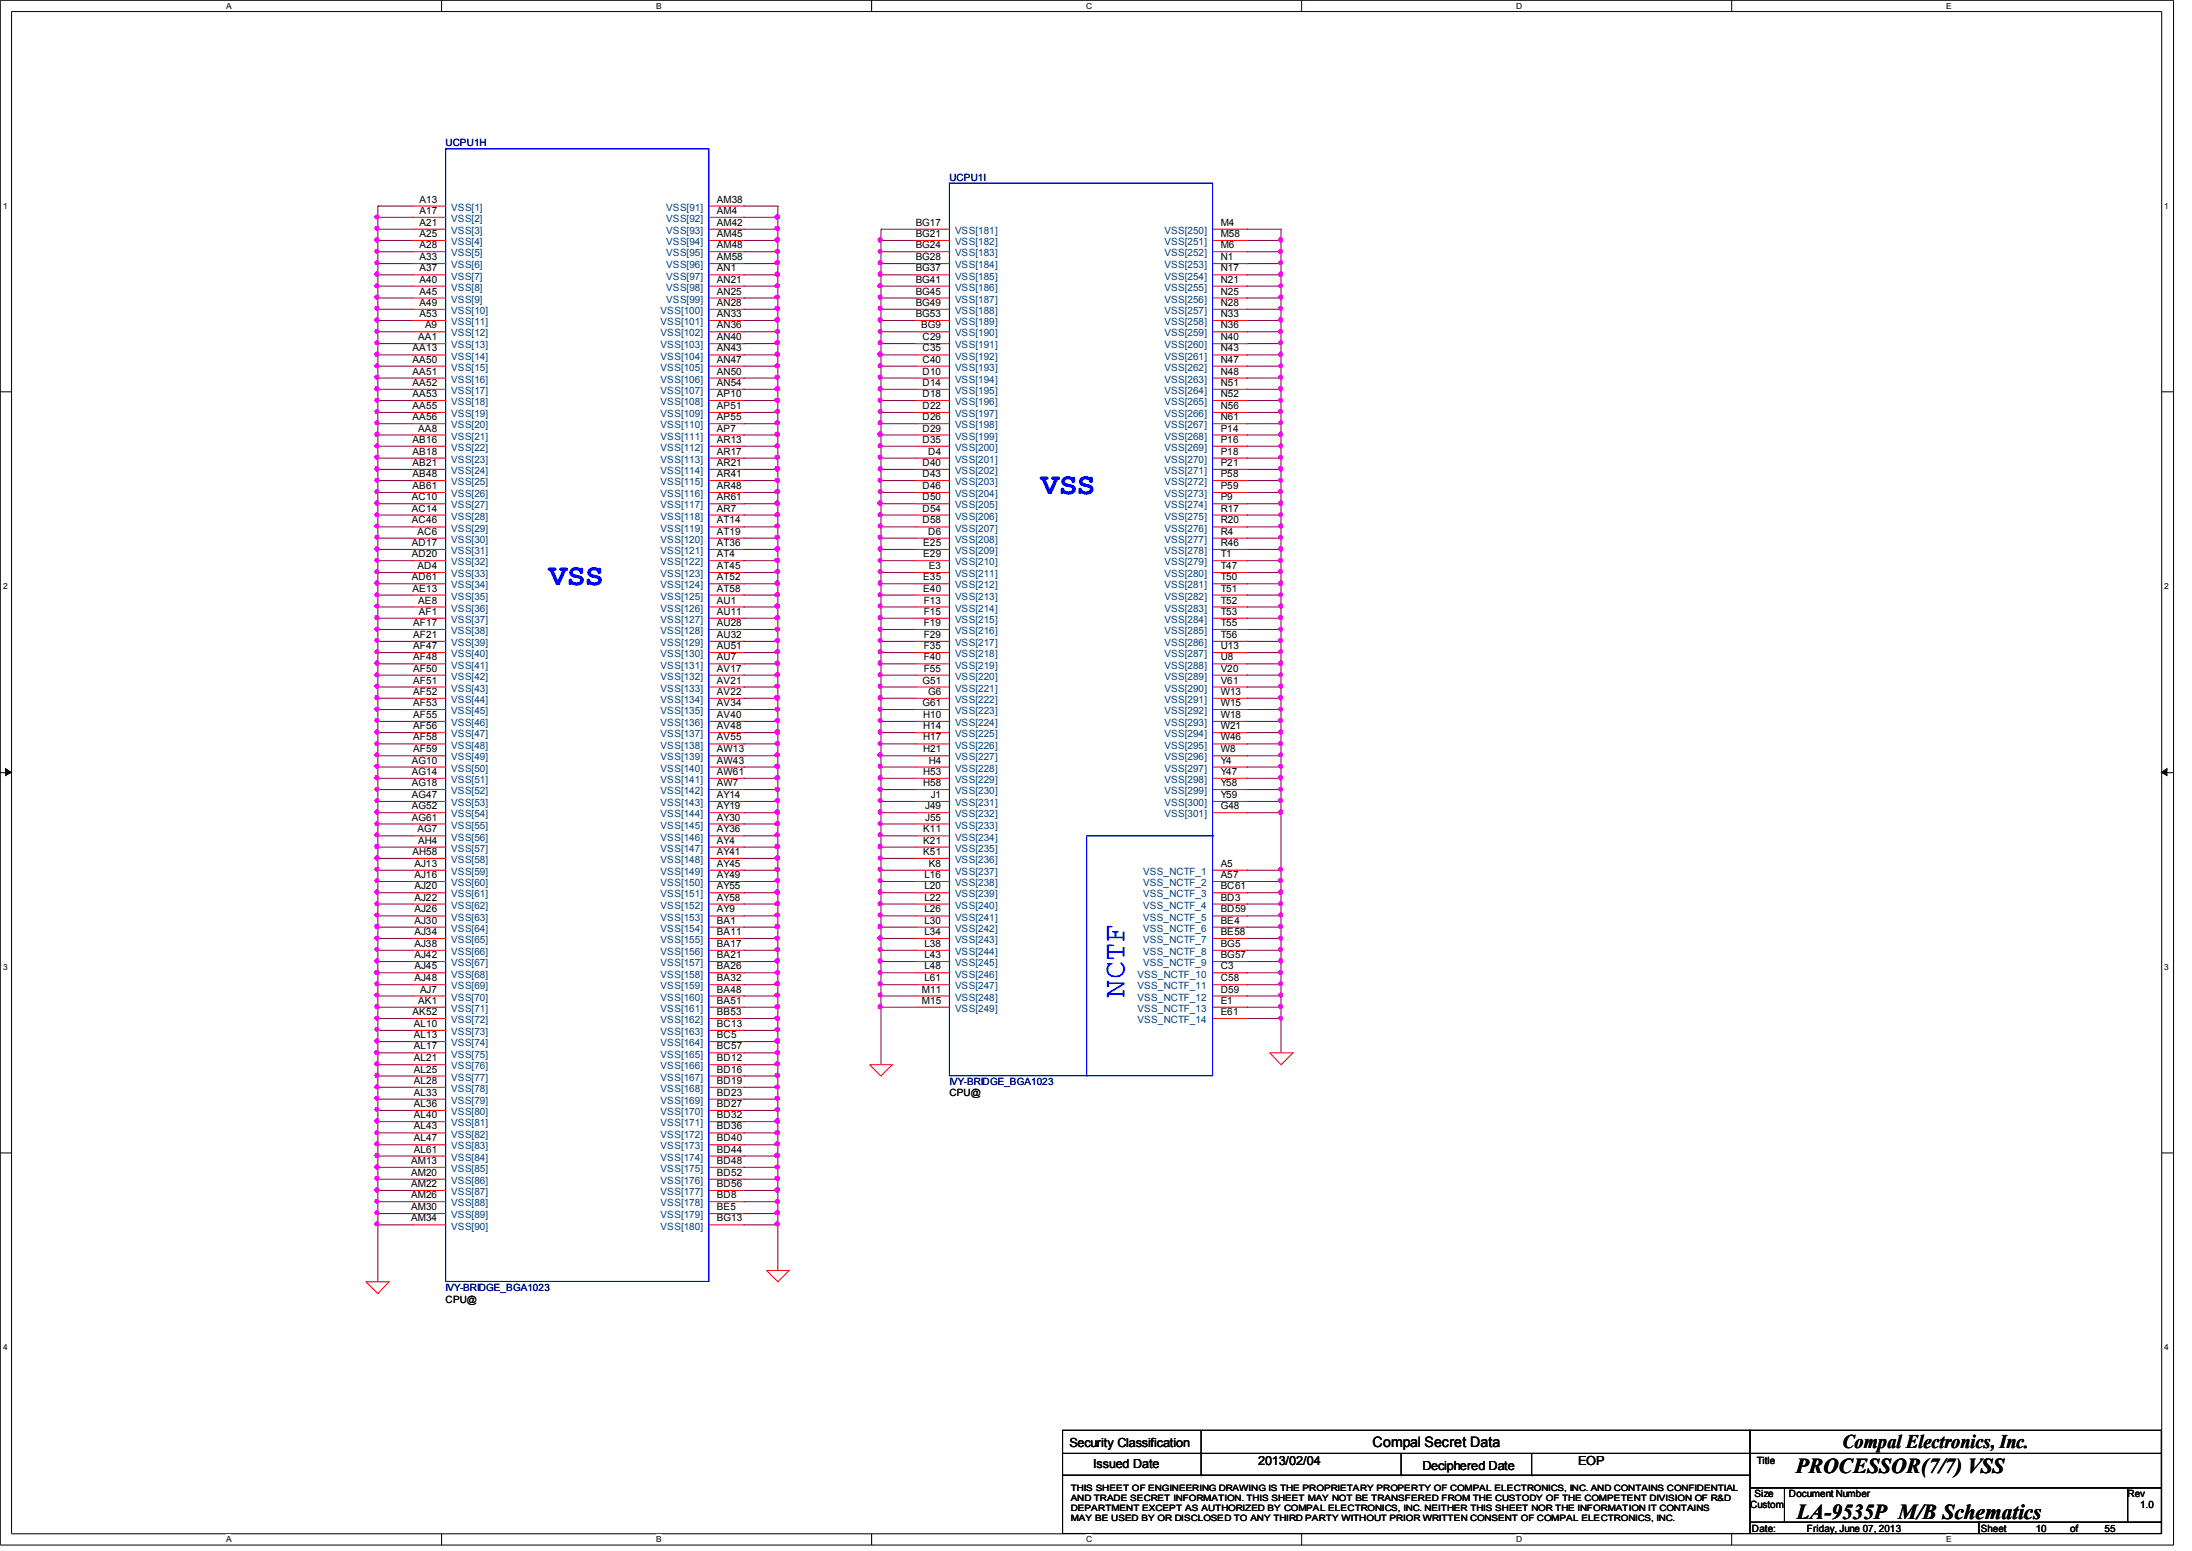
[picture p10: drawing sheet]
<svg xmlns="http://www.w3.org/2000/svg" width="297mm" height="210mm" viewBox="0 0 297 210" stroke-linecap="round" stroke-linejoin="round" font-family="sans-serif">
<defs><g id="words">
<g font-size="4.1" fill="#00f">
<text x="141" y="66.9">VSS</text>
<text x="74.3" y="79.2">VSS</text>
<text x="152.3" y="135" transform="rotate(-90 152.3 135)">NCTF</text>
</g>
<g font-size="2.9">
<text x="243.2" y="199.5">PROCESSOR(7/7) VSS</text>
<text x="243.4" y="205.7">LA-9535P M/B Schematics</text>
</g>
<text font-size="2.6" x="249.6" y="196.1">Compal Electronics, Inc.</text>
<text font-size="1.9" x="185.9" y="195.9">Compal Secret Data</text>
<g font-size="1.7">
<text x="144.9" y="195.9">Security Classification</text>
<text x="148.1" y="198.8">Issued Date</text>
<text x="170.4" y="198.4">2013/02/04</text>
<text x="192.7" y="199">Deciphered Date</text>
<text x="213.8" y="198.4">EOP</text>
</g>
<g font-size="1.4" fill="#000080">
<text x="60.4" y="19.8">UCPU1H</text>
<text x="128.6" y="24.5">UCPU1I</text>
<text x="128.6" y="146.9">IVY-BRIDGE_BGA1023</text>
<text x="60.4" y="174.8">IVY-BRIDGE_BGA1023</text>
</g>
<g font-size="1.4">
<text x="56.8" y="27.4">A13</text>
<text x="56.8" y="29">A17</text>
<text x="97.1" y="27.4">AM38</text>
<text x="97.1" y="29">AM4</text>
<text x="56.8" y="30.6">A21</text>
<text x="56.8" y="32.1">A25</text>
<text x="56.8" y="33.6">A28</text>
<text x="56.8" y="35.2">A33</text>
<text x="97.1" y="30.6">AM42</text>
<text x="97.1" y="32.1">AM45</text>
<text x="97.1" y="33.6">AM48</text>
<text x="97.1" y="35.2">AM58</text>
<text x="124" y="30.6">BG17</text>
<text x="124" y="32.1">BG21</text>
<text x="124" y="33.6">BG24</text>
<text x="124" y="35.2">BG28</text>
<text x="165.4" y="30.6">M4</text>
<text x="165.4" y="32.1">M58</text>
<text x="165.4" y="33.6">M6</text>
<text x="165.4" y="35.2">N1</text>
<text x="56.8" y="36.7">A37</text>
<text x="56.8" y="38.3">A40</text>
<text x="56.8" y="39.9">A45</text>
<text x="56.8" y="41.4">A49</text>
<text x="97.1" y="41.4">AN28</text>
<text x="97.1" y="36.7">AN1</text>
<text x="97.1" y="38.3">AN21</text>
<text x="97.1" y="39.9">AN25</text>
<text x="124" y="36.7">BG37</text>
<text x="124" y="38.3">BG41</text>
<text x="124" y="39.9">BG45</text>
<text x="124" y="41.4">BG49</text>
<text x="165.4" y="36.7">N17</text>
<text x="165.4" y="38.3">N21</text>
<text x="165.4" y="39.9">N25</text>
<text x="165.4" y="41.4">N28</text>
<text x="55.9" y="47.6">AA13</text>
<text x="56.6" y="46.1">AA1</text>
<text x="56.8" y="42.9">A53</text>
<text x="57.6" y="44.4">A9</text>
<text x="97.1" y="42.9">AN33</text>
<text x="97.1" y="44.4">AN36</text>
<text x="97.1" y="46.1">AN40</text>
<text x="97.1" y="47.6">AN43</text>
<text x="124" y="42.9">BG53</text>
<text x="124.8" y="44.4">BG9</text>
<text x="125" y="46.1">C29</text>
<text x="125" y="47.6">C35</text>
<text x="165.4" y="42.9">N33</text>
<text x="165.4" y="44.4">N36</text>
<text x="165.4" y="46.1">N40</text>
<text x="165.4" y="47.6">N43</text>
<text x="55.9" y="49.1">AA50</text>
<text x="55.9" y="50.7">AA51</text>
<text x="55.9" y="52.2">AA52</text>
<text x="55.9" y="53.8">AA53</text>
<text x="97.1" y="49.1">AN47</text>
<text x="97.1" y="50.7">AN50</text>
<text x="97.1" y="52.2">AN54</text>
<text x="97.1" y="53.8">AP10</text>
<text x="125" y="49.1">C40</text>
<text x="125" y="50.7">D10</text>
<text x="125" y="52.2">D14</text>
<text x="125" y="53.8">D18</text>
<text x="165.4" y="49.1">N47</text>
<text x="165.4" y="50.7">N48</text>
<text x="165.4" y="52.2">N51</text>
<text x="165.4" y="53.8">N52</text>
<text x="55.9" y="55.4">AA55</text>
<text x="55.9" y="56.9">AA56</text>
<text x="55.9" y="59.9">AB16</text>
<text x="56.6" y="58.4">AA8</text>
<text x="97.1" y="55.4">AP51</text>
<text x="97.1" y="56.9">AP55</text>
<text x="97.1" y="58.4">AP7</text>
<text x="97.1" y="59.9">AR13</text>
<text x="125" y="55.4">D22</text>
<text x="125" y="56.9">D26</text>
<text x="125" y="58.4">D29</text>
<text x="125" y="59.9">D35</text>
<text x="165.4" y="58.4">P14</text>
<text x="165.4" y="59.9">P16</text>
<text x="165.4" y="55.4">N56</text>
<text x="165.4" y="56.9">N61</text>
<text x="55.9" y="61.6">AB18</text>
<text x="55.9" y="63.1">AB21</text>
<text x="55.9" y="64.6">AB48</text>
<text x="97.1" y="61.6">AR17</text>
<text x="97.1" y="63.1">AR21</text>
<text x="97.1" y="64.6">AR41</text>
<text x="125" y="63.1">D40</text>
<text x="125" y="64.6">D43</text>
<text x="125.7" y="61.6">D4</text>
<text x="165.4" y="61.6">P18</text>
<text x="165.4" y="63.1">P21</text>
<text x="165.4" y="64.6">P58</text>
<text x="55.8" y="67.7">AC10</text>
<text x="55.8" y="69.3">AC14</text>
<text x="55.8" y="70.9">AC46</text>
<text x="55.9" y="66.2">AB61</text>
<text x="97.1" y="66.2">AR48</text>
<text x="97.1" y="67.7">AR61</text>
<text x="97.1" y="69.3">AR7</text>
<text x="97.1" y="70.9">AT14</text>
<text x="125" y="66.2">D46</text>
<text x="125" y="67.7">D50</text>
<text x="125" y="69.3">D54</text>
<text x="125" y="70.9">D58</text>
<text x="165.4" y="66.2">P59</text>
<text x="165.4" y="67.7">P9</text>
<text x="165.4" y="69.3">R17</text>
<text x="165.4" y="70.9">R20</text>
<text x="55.8" y="73.9">AD17</text>
<text x="55.8" y="75.4">AD20</text>
<text x="56.6" y="72.4">AC6</text>
<text x="56.6" y="77">AD4</text>
<text x="97.1" y="72.4">AT19</text>
<text x="97.1" y="73.9">AT36</text>
<text x="97.1" y="75.4">AT4</text>
<text x="97.1" y="77">AT45</text>
<text x="125.1" y="73.9">E25</text>
<text x="125.1" y="75.4">E29</text>
<text x="125.7" y="72.4">D6</text>
<text x="125.8" y="77">E3</text>
<text x="165.4" y="72.4">R4</text>
<text x="165.4" y="73.9">R46</text>
<text x="165.4" y="75.4">T1</text>
<text x="165.4" y="77">T47</text>
<text x="55.8" y="78.6">AD61</text>
<text x="55.9" y="80.1">AE13</text>
<text x="56.6" y="81.7">AE8</text>
<text x="56.7" y="83.2">AF1</text>
<text x="97.1" y="78.6">AT52</text>
<text x="97.1" y="80.1">AT58</text>
<text x="97.1" y="81.7">AU1</text>
<text x="97.1" y="83.2">AU11</text>
<text x="125.1" y="78.6">E35</text>
<text x="125.1" y="80.1">E40</text>
<text x="125.1" y="81.7">F13</text>
<text x="125.1" y="83.2">F15</text>
<text x="165.4" y="78.6">T50</text>
<text x="165.4" y="80.1">T51</text>
<text x="165.4" y="81.7">T52</text>
<text x="165.4" y="83.2">T53</text>
<text x="56" y="84.8">AF17</text>
<text x="56" y="86.4">AF21</text>
<text x="56" y="87.9">AF47</text>
<text x="56" y="89.4">AF48</text>
<text x="97.1" y="84.8">AU28</text>
<text x="97.1" y="86.4">AU32</text>
<text x="97.1" y="87.9">AU51</text>
<text x="97.1" y="89.4">AU7</text>
<text x="125.1" y="84.8">F19</text>
<text x="125.1" y="86.4">F29</text>
<text x="125.1" y="87.9">F35</text>
<text x="125.1" y="89.4">F40</text>
<text x="165.4" y="84.8">T55</text>
<text x="165.4" y="86.4">T56</text>
<text x="165.4" y="87.9">U13</text>
<text x="165.4" y="89.4">U8</text>
<text x="56" y="90.9">AF50</text>
<text x="56" y="92.5">AF51</text>
<text x="56" y="94.1">AF52</text>
<text x="56" y="95.6">AF53</text>
<text x="97.1" y="90.9">AV17</text>
<text x="97.1" y="92.5">AV21</text>
<text x="97.1" y="94.1">AV22</text>
<text x="97.1" y="95.6">AV34</text>
<text x="125" y="92.5">G51</text>
<text x="125" y="95.6">G61</text>
<text x="125.1" y="90.9">F55</text>
<text x="125.7" y="94.1">G6</text>
<text x="165.4" y="90.9">V20</text>
<text x="165.4" y="92.5">V61</text>
<text x="165.4" y="94.1">W13</text>
<text x="165.4" y="95.6">W15</text>
<text x="56" y="97.2">AF55</text>
<text x="56" y="98.7">AF56</text>
<text x="56" y="100.2">AF58</text>
<text x="56" y="101.9">AF59</text>
<text x="97.1" y="97.2">AV40</text>
<text x="97.1" y="98.7">AV48</text>
<text x="97.1" y="100.2">AV55</text>
<text x="97.1" y="101.9">AW13</text>
<text x="125.1" y="97.2">H10</text>
<text x="125.1" y="98.7">H14</text>
<text x="125.1" y="100.2">H17</text>
<text x="125.1" y="101.9">H21</text>
<text x="165.4" y="97.2">W18</text>
<text x="165.4" y="98.7">W21</text>
<text x="165.4" y="100.2">W46</text>
<text x="165.4" y="101.9">W8</text>
<text x="55.8" y="103.4">AG10</text>
<text x="55.8" y="104.9">AG14</text>
<text x="55.8" y="106.4">AG18</text>
<text x="97.1" y="103.4">AW43</text>
<text x="97.1" y="104.9">AW61</text>
<text x="97.1" y="106.4">AW7</text>
<text x="125.1" y="104.9">H53</text>
<text x="125.1" y="106.4">H58</text>
<text x="125.8" y="103.4">H4</text>
<text x="165.4" y="103.4">Y4</text>
<text x="165.4" y="104.9">Y47</text>
<text x="165.4" y="106.4">Y58</text>
<text x="55.8" y="108">AG47</text>
<text x="55.8" y="109.6">AG52</text>
<text x="55.8" y="111.1">AG61</text>
<text x="56.6" y="112.7">AG7</text>
<text x="97.1" y="108">AY14</text>
<text x="97.1" y="109.6">AY19</text>
<text x="97.1" y="111.1">AY30</text>
<text x="97.1" y="112.7">AY36</text>
<text x="125.1" y="112.7">K11</text>
<text x="125.3" y="109.6">J49</text>
<text x="125.3" y="111.1">J55</text>
<text x="126.1" y="108">J1</text>
<text x="165.4" y="108">Y59</text>
<text x="165.4" y="109.6">G48</text>
<text x="55.9" y="115.7">AH58</text>
<text x="56.1" y="117.3">AJ13</text>
<text x="56.1" y="118.9">AJ16</text>
<text x="56.6" y="114.2">AH4</text>
<text x="97.1" y="114.2">AY4</text>
<text x="97.1" y="115.7">AY41</text>
<text x="97.1" y="117.3">AY45</text>
<text x="97.1" y="118.9">AY49</text>
<text x="125.1" y="114.2">K21</text>
<text x="125.1" y="115.7">K51</text>
<text x="125.2" y="118.9">L16</text>
<text x="125.8" y="117.3">K8</text>
<text x="165.4" y="117.3">A5</text>
<text x="165.4" y="118.9">A57</text>
<text x="56.1" y="120.4">AJ20</text>
<text x="56.1" y="121.9">AJ22</text>
<text x="56.1" y="123.5">AJ26</text>
<text x="56.1" y="125.1">AJ30</text>
<text x="97.1" y="120.4">AY55</text>
<text x="97.1" y="121.9">AY58</text>
<text x="97.1" y="123.5">AY9</text>
<text x="97.1" y="125.1">BA1</text>
<text x="125.2" y="120.4">L20</text>
<text x="125.2" y="121.9">L22</text>
<text x="125.2" y="123.5">L26</text>
<text x="125.2" y="125.1">L30</text>
<text x="165.4" y="120.4">BC61</text>
<text x="165.4" y="121.9">BD3</text>
<text x="165.4" y="123.5">BD59</text>
<text x="165.4" y="125.1">BE4</text>
<text x="56.1" y="126.6">AJ34</text>
<text x="56.1" y="128.2">AJ38</text>
<text x="56.1" y="129.7">AJ42</text>
<text x="56.1" y="131.2">AJ45</text>
<text x="97.1" y="126.6">BA11</text>
<text x="97.1" y="128.2">BA17</text>
<text x="97.1" y="129.7">BA21</text>
<text x="97.1" y="131.2">BA26</text>
<text x="125.2" y="126.6">L34</text>
<text x="125.2" y="128.2">L38</text>
<text x="125.2" y="129.7">L43</text>
<text x="125.2" y="131.2">L48</text>
<text x="165.4" y="126.6">BE58</text>
<text x="165.4" y="128.2">BG5</text>
<text x="165.4" y="129.7">BG57</text>
<text x="165.4" y="131.2">C3</text>
<text x="55.9" y="137.4">AK52</text>
<text x="56.1" y="132.8">AJ48</text>
<text x="56.6" y="135.9">AK1</text>
<text x="56.9" y="134.4">AJ7</text>
<text x="97.1" y="132.8">BA32</text>
<text x="97.1" y="134.4">BA48</text>
<text x="97.1" y="135.9">BA51</text>
<text x="97.1" y="137.4">BB53</text>
<text x="124.9" y="134.4">M11</text>
<text x="124.9" y="135.9">M15</text>
<text x="125.2" y="132.8">L61</text>
<text x="165.4" y="132.8">C58</text>
<text x="165.4" y="134.4">D59</text>
<text x="165.4" y="135.9">E1</text>
<text x="165.4" y="137.4">E61</text>
<text x="56" y="139">AL10</text>
<text x="56" y="140.5">AL13</text>
<text x="56" y="142.1">AL17</text>
<text x="56" y="143.7">AL21</text>
<text x="97.1" y="139">BC13</text>
<text x="97.1" y="140.5">BC5</text>
<text x="97.1" y="142.1">BC57</text>
<text x="97.1" y="143.7">BD12</text>
<text x="56" y="145.2">AL25</text>
<text x="56" y="146.7">AL28</text>
<text x="56" y="148.3">AL33</text>
<text x="56" y="149.9">AL36</text>
<text x="97.1" y="145.2">BD16</text>
<text x="97.1" y="146.7">BD19</text>
<text x="97.1" y="148.3">BD23</text>
<text x="97.1" y="149.9">BD27</text>
<text x="128.6" y="148.4">CPU@</text>
<text x="56" y="151.4">AL40</text>
<text x="56" y="152.9">AL43</text>
<text x="56" y="154.5">AL47</text>
<text x="97.1" y="151.4">BD32</text>
<text x="97.1" y="152.9">BD36</text>
<text x="97.1" y="154.5">BD40</text>
<text x="55.7" y="157.6">AM13</text>
<text x="55.7" y="159.2">AM20</text>
<text x="55.7" y="160.7">AM22</text>
<text x="56" y="156">AL61</text>
<text x="97.1" y="156">BD44</text>
<text x="97.1" y="157.6">BD48</text>
<text x="97.1" y="159.2">BD52</text>
<text x="97.1" y="160.7">BD56</text>
<text x="55.7" y="162.2">AM26</text>
<text x="55.7" y="163.8">AM30</text>
<text x="55.7" y="165.4">AM34</text>
<text x="97.1" y="162.2">BD8</text>
<text x="97.1" y="163.8">BE5</text>
<text x="97.1" y="165.4">BG13</text>
<text x="60.4" y="176.4">CPU@</text>
<text x="237.7" y="202.7">Size</text>
<text x="238" y="198.2">Title</text>
<text x="242.3" y="202.7">Document Number</text>
<text x="288.2" y="202.7">Rev</text>
<text x="237.1" y="204.2">Custom</text>
<text x="237.3" y="207.3">Date:</text>
<text x="244.8" y="207.3">Friday, June 07, 2013</text>
<text x="268.3" y="207.3">Sheet</text>
<text x="275.8" y="207.3">10</text>
<text x="280.4" y="207.3">of</text>
<text x="285.1" y="207.3">55</text>
<text x="289.9" y="204.2">1.0</text>
</g>
<g font-size="1.4" fill="#004080">
<text x="61.1" y="28.5">VSS[1]</text>
<text x="90.3" y="28.5">VSS[91]</text>
<text x="61.1" y="30.1">VSS[2]</text>
<text x="61.1" y="31.7">VSS[3]</text>
<text x="61.1" y="33.2">VSS[4]</text>
<text x="61.1" y="34.7">VSS[5]</text>
<text x="90.3" y="30.1">VSS[92]</text>
<text x="90.3" y="31.7">VSS[93]</text>
<text x="90.3" y="33.2">VSS[94]</text>
<text x="90.3" y="34.7">VSS[95]</text>
<text x="129.4" y="31.7">VSS[181]</text>
<text x="129.4" y="33.2">VSS[182]</text>
<text x="129.4" y="34.7">VSS[183]</text>
<text x="157.7" y="31.7">VSS[250]</text>
<text x="157.7" y="33.2">VSS[251]</text>
<text x="157.7" y="34.7">VSS[252]</text>
<text x="61.1" y="36.3">VSS[6]</text>
<text x="61.1" y="37.8">VSS[7]</text>
<text x="61.1" y="39.4">VSS[8]</text>
<text x="61.1" y="41">VSS[9]</text>
<text x="90.3" y="36.3">VSS[96]</text>
<text x="90.3" y="37.8">VSS[97]</text>
<text x="90.3" y="39.4">VSS[98]</text>
<text x="90.3" y="41">VSS[99]</text>
<text x="129.4" y="36.3">VSS[184]</text>
<text x="129.4" y="37.8">VSS[185]</text>
<text x="129.4" y="39.4">VSS[186]</text>
<text x="129.4" y="41">VSS[187]</text>
<text x="157.7" y="36.3">VSS[253]</text>
<text x="157.7" y="37.8">VSS[254]</text>
<text x="157.7" y="39.4">VSS[255]</text>
<text x="157.7" y="41">VSS[256]</text>
<text x="61.1" y="42.5">VSS[10]</text>
<text x="61.1" y="44">VSS[11]</text>
<text x="61.1" y="45.6">VSS[12]</text>
<text x="61.1" y="47.2">VSS[13]</text>
<text x="89.5" y="42.5">VSS[100]</text>
<text x="89.5" y="44">VSS[101]</text>
<text x="89.5" y="45.6">VSS[102]</text>
<text x="89.5" y="47.2">VSS[103]</text>
<text x="129.4" y="42.5">VSS[188]</text>
<text x="129.4" y="44">VSS[189]</text>
<text x="129.4" y="45.6">VSS[190]</text>
<text x="129.4" y="47.2">VSS[191]</text>
<text x="157.7" y="42.5">VSS[257]</text>
<text x="157.7" y="44">VSS[258]</text>
<text x="157.7" y="45.6">VSS[259]</text>
<text x="157.7" y="47.2">VSS[260]</text>
<text x="61.1" y="48.7">VSS[14]</text>
<text x="61.1" y="50.2">VSS[15]</text>
<text x="61.1" y="51.8">VSS[16]</text>
<text x="61.1" y="53.3">VSS[17]</text>
<text x="89.5" y="48.7">VSS[104]</text>
<text x="89.5" y="50.2">VSS[105]</text>
<text x="89.5" y="51.8">VSS[106]</text>
<text x="89.5" y="53.3">VSS[107]</text>
<text x="129.4" y="48.7">VSS[192]</text>
<text x="129.4" y="50.2">VSS[193]</text>
<text x="129.4" y="51.8">VSS[194]</text>
<text x="129.4" y="53.3">VSS[195]</text>
<text x="157.7" y="48.7">VSS[261]</text>
<text x="157.7" y="50.2">VSS[262]</text>
<text x="157.7" y="51.8">VSS[263]</text>
<text x="157.7" y="53.3">VSS[264]</text>
<text x="61.1" y="54.9">VSS[18]</text>
<text x="61.1" y="56.5">VSS[19]</text>
<text x="61.1" y="58">VSS[20]</text>
<text x="61.1" y="59.5">VSS[21]</text>
<text x="89.5" y="54.9">VSS[108]</text>
<text x="89.5" y="56.5">VSS[109]</text>
<text x="89.5" y="58">VSS[110]</text>
<text x="89.5" y="59.5">VSS[111]</text>
<text x="129.4" y="54.9">VSS[196]</text>
<text x="129.4" y="56.5">VSS[197]</text>
<text x="129.4" y="58">VSS[198]</text>
<text x="129.4" y="59.5">VSS[199]</text>
<text x="157.7" y="59.5">VSS[268]</text>
<text x="157.7" y="54.9">VSS[265]</text>
<text x="157.7" y="56.5">VSS[266]</text>
<text x="157.7" y="58">VSS[267]</text>
<text x="61.1" y="61">VSS[22]</text>
<text x="61.1" y="62.7">VSS[23]</text>
<text x="61.1" y="64.2">VSS[24]</text>
<text x="61.1" y="65.7">VSS[25]</text>
<text x="89.5" y="61">VSS[112]</text>
<text x="89.5" y="62.7">VSS[113]</text>
<text x="89.5" y="64.2">VSS[114]</text>
<text x="89.5" y="65.7">VSS[115]</text>
<text x="129.4" y="61">VSS[200]</text>
<text x="129.4" y="62.7">VSS[201]</text>
<text x="129.4" y="64.2">VSS[202]</text>
<text x="129.4" y="65.7">VSS[203]</text>
<text x="157.7" y="61">VSS[269]</text>
<text x="157.7" y="62.7">VSS[270]</text>
<text x="157.7" y="64.2">VSS[271]</text>
<text x="157.7" y="65.7">VSS[272]</text>
<text x="61.1" y="67.3">VSS[26]</text>
<text x="61.1" y="68.8">VSS[27]</text>
<text x="61.1" y="70.4">VSS[28]</text>
<text x="61.1" y="72">VSS[29]</text>
<text x="89.5" y="67.3">VSS[116]</text>
<text x="89.5" y="68.8">VSS[117]</text>
<text x="89.5" y="70.4">VSS[118]</text>
<text x="89.5" y="72">VSS[119]</text>
<text x="129.4" y="67.3">VSS[204]</text>
<text x="129.4" y="68.8">VSS[205]</text>
<text x="129.4" y="70.4">VSS[206]</text>
<text x="129.4" y="72">VSS[207]</text>
<text x="157.7" y="67.3">VSS[273]</text>
<text x="157.7" y="68.8">VSS[274]</text>
<text x="157.7" y="70.4">VSS[275]</text>
<text x="157.7" y="72">VSS[276]</text>
<text x="61.1" y="73.5">VSS[30]</text>
<text x="61.1" y="75">VSS[31]</text>
<text x="61.1" y="76.5">VSS[32]</text>
<text x="89.5" y="73.5">VSS[120]</text>
<text x="89.5" y="75">VSS[121]</text>
<text x="89.5" y="76.5">VSS[122]</text>
<text x="129.4" y="73.5">VSS[208]</text>
<text x="129.4" y="75">VSS[209]</text>
<text x="129.4" y="76.5">VSS[210]</text>
<text x="157.7" y="73.5">VSS[277]</text>
<text x="157.7" y="75">VSS[278]</text>
<text x="157.7" y="76.5">VSS[279]</text>
<text x="61.1" y="78.1">VSS[33]</text>
<text x="61.1" y="79.7">VSS[34]</text>
<text x="61.1" y="81.2">VSS[35]</text>
<text x="61.1" y="82.8">VSS[36]</text>
<text x="89.5" y="78.1">VSS[123]</text>
<text x="89.5" y="79.7">VSS[124]</text>
<text x="89.5" y="81.2">VSS[125]</text>
<text x="89.5" y="82.8">VSS[126]</text>
<text x="129.4" y="78.1">VSS[211]</text>
<text x="129.4" y="79.7">VSS[212]</text>
<text x="129.4" y="81.2">VSS[213]</text>
<text x="129.4" y="82.8">VSS[214]</text>
<text x="157.7" y="78.1">VSS[280]</text>
<text x="157.7" y="79.7">VSS[281]</text>
<text x="157.7" y="81.2">VSS[282]</text>
<text x="157.7" y="82.8">VSS[283]</text>
<text x="61.1" y="84.3">VSS[37]</text>
<text x="61.1" y="85.9">VSS[38]</text>
<text x="61.1" y="87.5">VSS[39]</text>
<text x="61.1" y="89">VSS[40]</text>
<text x="89.5" y="84.3">VSS[127]</text>
<text x="89.5" y="85.9">VSS[128]</text>
<text x="89.5" y="87.5">VSS[129]</text>
<text x="89.5" y="89">VSS[130]</text>
<text x="129.4" y="84.3">VSS[215]</text>
<text x="129.4" y="85.9">VSS[216]</text>
<text x="129.4" y="87.5">VSS[217]</text>
<text x="129.4" y="89">VSS[218]</text>
<text x="157.7" y="84.3">VSS[284]</text>
<text x="157.7" y="85.9">VSS[285]</text>
<text x="157.7" y="87.5">VSS[286]</text>
<text x="157.7" y="89">VSS[287]</text>
<text x="61.1" y="90.5">VSS[41]</text>
<text x="61.1" y="92">VSS[42]</text>
<text x="61.1" y="93.6">VSS[43]</text>
<text x="61.1" y="95.2">VSS[44]</text>
<text x="89.5" y="90.5">VSS[131]</text>
<text x="89.5" y="92">VSS[132]</text>
<text x="89.5" y="93.6">VSS[133]</text>
<text x="89.5" y="95.2">VSS[134]</text>
<text x="129.4" y="90.5">VSS[219]</text>
<text x="129.4" y="92">VSS[220]</text>
<text x="129.4" y="93.6">VSS[221]</text>
<text x="129.4" y="95.2">VSS[222]</text>
<text x="157.7" y="90.5">VSS[288]</text>
<text x="157.7" y="92">VSS[289]</text>
<text x="157.7" y="93.6">VSS[290]</text>
<text x="157.7" y="95.2">VSS[291]</text>
<text x="61.1" y="96.7">VSS[45]</text>
<text x="61.1" y="98.3">VSS[46]</text>
<text x="61.1" y="99.8">VSS[47]</text>
<text x="61.1" y="101.3">VSS[48]</text>
<text x="89.5" y="96.7">VSS[135]</text>
<text x="89.5" y="98.3">VSS[136]</text>
<text x="89.5" y="99.8">VSS[137]</text>
<text x="89.5" y="101.3">VSS[138]</text>
<text x="129.4" y="96.7">VSS[223]</text>
<text x="129.4" y="98.3">VSS[224]</text>
<text x="129.4" y="99.8">VSS[225]</text>
<text x="129.4" y="101.3">VSS[226]</text>
<text x="157.7" y="96.7">VSS[292]</text>
<text x="157.7" y="98.3">VSS[293]</text>
<text x="157.7" y="99.8">VSS[294]</text>
<text x="157.7" y="101.3">VSS[295]</text>
<text x="61.1" y="103">VSS[49]</text>
<text x="61.1" y="104.5">VSS[50]</text>
<text x="61.1" y="106">VSS[51]</text>
<text x="61.1" y="107.5">VSS[52]</text>
<text x="89.5" y="103">VSS[139]</text>
<text x="89.5" y="104.5">VSS[140]</text>
<text x="89.5" y="106">VSS[141]</text>
<text x="89.5" y="107.5">VSS[142]</text>
<text x="129.4" y="103">VSS[227]</text>
<text x="129.4" y="104.5">VSS[228]</text>
<text x="129.4" y="106">VSS[229]</text>
<text x="129.4" y="107.5">VSS[230]</text>
<text x="157.7" y="103">VSS[296]</text>
<text x="157.7" y="104.5">VSS[297]</text>
<text x="157.7" y="106">VSS[298]</text>
<text x="157.7" y="107.5">VSS[299]</text>
<text x="61.1" y="109.1">VSS[53]</text>
<text x="61.1" y="110.7">VSS[54]</text>
<text x="61.1" y="112.2">VSS[55]</text>
<text x="61.1" y="113.8">VSS[56]</text>
<text x="89.5" y="109.1">VSS[143]</text>
<text x="89.5" y="110.7">VSS[144]</text>
<text x="89.5" y="112.2">VSS[145]</text>
<text x="89.5" y="113.8">VSS[146]</text>
<text x="129.4" y="109.1">VSS[231]</text>
<text x="129.4" y="110.7">VSS[232]</text>
<text x="129.4" y="112.2">VSS[233]</text>
<text x="129.4" y="113.8">VSS[234]</text>
<text x="157.7" y="109.1">VSS[300]</text>
<text x="157.7" y="110.7">VSS[301]</text>
<text x="61.1" y="115.3">VSS[57]</text>
<text x="61.1" y="116.8">VSS[58]</text>
<text x="61.1" y="118.4">VSS[59]</text>
<text x="61.1" y="120">VSS[60]</text>
<text x="89.5" y="115.3">VSS[147]</text>
<text x="89.5" y="116.8">VSS[148]</text>
<text x="89.5" y="118.4">VSS[149]</text>
<text x="89.5" y="120">VSS[150]</text>
<text x="129.4" y="115.3">VSS[235]</text>
<text x="129.4" y="116.8">VSS[236]</text>
<text x="129.4" y="118.4">VSS[237]</text>
<text x="129.4" y="120">VSS[238]</text>
<text x="154.9" y="118.4">VSS_NCTF_1</text>
<text x="154.9" y="120">VSS_NCTF_2</text>
<text x="61.1" y="121.5">VSS[61]</text>
<text x="61.1" y="123">VSS[62]</text>
<text x="61.1" y="124.6">VSS[63]</text>
<text x="89.5" y="121.5">VSS[151]</text>
<text x="89.5" y="123">VSS[152]</text>
<text x="89.5" y="124.6">VSS[153]</text>
<text x="129.4" y="121.5">VSS[239]</text>
<text x="129.4" y="123">VSS[240]</text>
<text x="129.4" y="124.6">VSS[241]</text>
<text x="154.9" y="121.5">VSS_NCTF_3</text>
<text x="154.9" y="123">VSS_NCTF_4</text>
<text x="154.9" y="124.6">VSS_NCTF_5</text>
<text x="61.1" y="126.2">VSS[64]</text>
<text x="61.1" y="127.7">VSS[65]</text>
<text x="61.1" y="129.3">VSS[66]</text>
<text x="61.1" y="130.8">VSS[67]</text>
<text x="89.5" y="126.2">VSS[154]</text>
<text x="89.5" y="127.7">VSS[155]</text>
<text x="89.5" y="129.3">VSS[156]</text>
<text x="89.5" y="130.8">VSS[157]</text>
<text x="129.4" y="126.2">VSS[242]</text>
<text x="129.4" y="127.7">VSS[243]</text>
<text x="129.4" y="129.3">VSS[244]</text>
<text x="129.4" y="130.8">VSS[245]</text>
<text x="154.9" y="126.2">VSS_NCTF_6</text>
<text x="154.9" y="127.7">VSS_NCTF_7</text>
<text x="154.9" y="129.3">VSS_NCTF_8</text>
<text x="154.9" y="130.8">VSS_NCTF_9</text>
<text x="61.1" y="132.3">VSS[68]</text>
<text x="61.1" y="133.9">VSS[69]</text>
<text x="61.1" y="135.5">VSS[70]</text>
<text x="61.1" y="137">VSS[71]</text>
<text x="89.5" y="132.3">VSS[158]</text>
<text x="89.5" y="133.9">VSS[159]</text>
<text x="89.5" y="135.5">VSS[160]</text>
<text x="89.5" y="137">VSS[161]</text>
<text x="129.4" y="132.3">VSS[246]</text>
<text x="129.4" y="133.9">VSS[247]</text>
<text x="129.4" y="135.5">VSS[248]</text>
<text x="129.4" y="137">VSS[249]</text>
<text x="154.1" y="132.3">VSS_NCTF_10</text>
<text x="154.1" y="133.9">VSS_NCTF_11</text>
<text x="154.1" y="135.5">VSS_NCTF_12</text>
<text x="154.1" y="137">VSS_NCTF_13</text>
<text x="61.1" y="138.5">VSS[72]</text>
<text x="61.1" y="140.1">VSS[73]</text>
<text x="61.1" y="141.6">VSS[74]</text>
<text x="61.1" y="143.2">VSS[75]</text>
<text x="89.5" y="138.5">VSS[162]</text>
<text x="89.5" y="140.1">VSS[163]</text>
<text x="89.5" y="141.6">VSS[164]</text>
<text x="89.5" y="143.2">VSS[165]</text>
<text x="154.1" y="138.5">VSS_NCTF_14</text>
<text x="61.1" y="144.8">VSS[76]</text>
<text x="61.1" y="146.3">VSS[77]</text>
<text x="61.1" y="147.8">VSS[78]</text>
<text x="61.1" y="149.4">VSS[79]</text>
<text x="89.5" y="144.8">VSS[166]</text>
<text x="89.5" y="146.3">VSS[167]</text>
<text x="89.5" y="147.8">VSS[168]</text>
<text x="89.5" y="149.4">VSS[169]</text>
<text x="61.1" y="151">VSS[80]</text>
<text x="61.1" y="152.5">VSS[81]</text>
<text x="61.1" y="154">VSS[82]</text>
<text x="61.1" y="155.6">VSS[83]</text>
<text x="89.5" y="151">VSS[170]</text>
<text x="89.5" y="152.5">VSS[171]</text>
<text x="89.5" y="154">VSS[172]</text>
<text x="89.5" y="155.6">VSS[173]</text>
<text x="61.1" y="157.1">VSS[84]</text>
<text x="61.1" y="158.7">VSS[85]</text>
<text x="61.1" y="160.3">VSS[86]</text>
<text x="61.1" y="161.8">VSS[87]</text>
<text x="89.5" y="157.1">VSS[174]</text>
<text x="89.5" y="158.7">VSS[175]</text>
<text x="89.5" y="160.3">VSS[176]</text>
<text x="89.5" y="161.8">VSS[177]</text>
<text x="61.1" y="163.3">VSS[88]</text>
<text x="61.1" y="164.9">VSS[89]</text>
<text x="61.1" y="166.5">VSS[90]</text>
<text x="89.5" y="163.3">VSS[178]</text>
<text x="89.5" y="164.9">VSS[179]</text>
<text x="89.5" y="166.5">VSS[180]</text>
</g>
<g font-size="1.2">
<text x="145" y="201.8">THIS SHEET OF ENGINEERING DRAWING IS THE PROPRIETARY PROPERTY OF COMPAL ELECTRONICS, INC. AND CONTAINS CONFIDENTIAL</text>
<text x="145" y="203.2">AND TRADE SECRET INFORMATION. THIS SHEET MAY NOT BE TRANSFERED FROM THE CUSTODY OF THE COMPETENT DIVISION OF R&amp;D</text>
<text x="145" y="204.6">DEPARTMENT EXCEPT AS AUTHORIZED BY COMPAL ELECTRONICS, INC. NEITHER THIS SHEET NOR THE INFORMATION IT CONTAINS</text>
<text x="145" y="205.9">MAY BE USED BY OR DISCLOSED TO ANY THIRD PARTY WITHOUT PRIOR WRITTEN CONSENT OF COMPAL ELECTRONICS, INC.</text>
</g>
<g font-size="1.1">
<text x="30.6" y="1.2">A</text>
<text x="88.9" y="1.2">B</text>
<text x="147.1" y="1.2">C</text>
<text x="205.4" y="1.2">D</text>
<text x="263.6" y="1.2">E</text>
<text x=".4" y="28.3">1</text>
<text x="293.2" y="28.3">1</text>
<text x=".4" y="79.8">2</text>
<text x="293.2" y="79.8">2</text>
<text x=".4" y="131.3">3</text>
<text x="293.2" y="131.3">3</text>
<text x=".4" y="182.8">4</text>
<text x="293.2" y="182.8">4</text>
<text x="30.6" y="208.8">A</text>
<text x="88.9" y="208.8">B</text>
<text x="147.1" y="208.8">C</text>
<text x="205.4" y="208.8">D</text>
<text x="263.6" y="208.8">E</text>
</g>
</g></defs>
<path d="M0 0h294.4v209.2h-294.4zM1.6 1.6h291.2v206h-291.2z" fill="none" stroke="#000" stroke-width=".14"/>
<g fill="#fff">
<path d="M30.6 .2h.6v1.2h-.6z"/>
<path d="M30.6 207.8h.6v1.2h-.6z"/>
</g>
<path d="M59.8 0v1.6M59.8 207.6v1.6" fill="none" stroke="#000" stroke-width=".14"/>
<g fill="#fff">
<path d="M88.9 .2h.7v1.2h-.7z"/>
<path d="M88.9 207.8h.7v1.2h-.7z"/>
</g>
<path d="M118.1 0v1.6M118.1 207.6v1.6" fill="none" stroke="#000" stroke-width=".14"/>
<g fill="#fff">
<path d="M147.2 .2h.7v1.2h-.7z"/>
<path d="M147.2 207.8h.7v1.2h-.7z"/>
</g>
<path d="M176.3 0v1.6M176.3 207.6v1.6" fill="none" stroke="#000" stroke-width=".14"/>
<g fill="#fff">
<path d="M205.4 .2h.8v1.2h-.8z"/>
<path d="M205.4 207.8h.8v1.2h-.8z"/>
</g>
<path d="M234.6 0v1.6M234.6 207.6v1.6" fill="none" stroke="#000" stroke-width=".14"/>
<g fill="#fff">
<path d="M263.7 .2h.6v1.2h-.6z"/>
<path d="M263.7 207.8h.6v1.2h-.6z"/>
<path d="M.4 27.3h.6v1.2h-.6z"/>
<path d="M293.2 27.3h.6v1.2h-.6z"/>
<path d="M.4 78.7h.6v1.3h-.6z"/>
<path d="M293.2 78.7h.6v1.3h-.6z"/>
</g>
<path d="M0 53h1.6M292.8 53h1.5" fill="none" stroke="#000" stroke-width=".14"/>
<g fill="#fff">
<path d="M.4 130.3h.6v1.3h-.6z"/>
<path d="M293.2 130.3h.6v1.3h-.6z"/>
</g>
<path d="M0 104.6h1.6M292.8 104.6h1.5" fill="none" stroke="#000" stroke-width=".14"/>
<path d="M.8 104.1l.7 .5-.7 .4zM292.8 104.6l.7-.5v.9z" fill="#000" stroke="#000" stroke-width=".14"/>
<g fill="#fff">
<path d="M.4 181.8h.6v1.2h-.6z"/>
<path d="M293.2 181.8h.6v1.2h-.6z"/>
</g>
<g fill="none" stroke="#000" stroke-width=".14">
<path d="M0 156.1h1.6M292.8 156.1h1.5M143.9 193.6h93.2v3.2h-93.2zM143.9 196.8h93.2v2.9h-93.2zM143.9 199.7h93.2v7.9h-93.2zM162.7 196.8h.1M162.7 199.8h.1M162.7 193.7v6.1M189.8 199.8h.1M189.8 196.8v3M207.5 199.8h.1M207.5 196.8v3"/>
<path d="M237.1 193.6h55.7v3.2h-55.7zM237.1 196.8h55.7v4.6h-55.7zM237.1 201.4h4.6v4.7h-4.6zM237.1 206.1h31v1.5h-31zM241.7 201.4h46.5v4.7h-46.5zM268.1 206.1h24.7v1.5h-24.7zM288.2 201.4h4.6v4.7h-4.6z"/>
</g>
<g fill="none" stroke="#800040" stroke-width=".14">
<path d="M51.2 34.1h.1M51.2 32.6h.1M51.2 35.7h.1M51.2 37.2h.1M51.2 38.7h.1M51.2 31h.1M51.2 29.4h.1M51.2 27.9h.1M51.2 27.9v145.6M51.2 31h4.6M51.2 32.6h4.6M51.2 34.1h4.6"/>
<path d="M51.2 37.2h4.6M51.2 38.7h4.6M51.2 35.7h4.6M51.2 27.9h4.6M51.2 29.4h4.6M100.7 31h.1M100.7 32.6h.1M100.7 34.1h.1M100.7 37.2h.1M100.7 38.7h.1M100.7 35.7h.1M100.7 27.9h.1"/>
<path d="M100.7 29.4h.1M100.7 31h4.7M100.7 32.6h4.7M100.7 34.1h4.7M100.7 37.2h4.7M100.7 38.7h4.7M100.7 35.7h4.7M100.7 27.9h4.7M100.7 29.4h4.7M105.4 27.9h.1M105.4 34.1h.1M105.4 29.4h.1"/>
<path d="M105.4 31h.1M105.4 35.7h.1M105.4 37.2h.1M105.4 32.6h.1M105.4 38.7h.1M105.4 27.9v144.1M119.3 34.1h.1M119.3 35.7h.1M119.3 37.2h.1M119.3 32.6h.1M119.3 38.7h.1M119.3 31h.1"/>
<path d="M119.3 31h4.7M119.3 32.6h4.7M119.3 34.1h4.7M119.3 37.2h4.7M119.3 38.7h4.7M119.3 35.7h4.7M119.3 31v113.1M168.9 38.7h.1M168.9 34.1h.1M168.9 31h.1M168.9 35.7h.1M168.9 37.2h.1"/>
<path d="M168.9 32.6h.1M168.9 31h4.6M168.9 32.6h4.6M168.9 34.1h4.6M168.9 37.2h4.6M168.9 38.7h4.6M168.9 35.7h4.6M173.5 35.7h.1M173.5 34.1h.1M173.5 37.2h.1M173.5 32.6h.1M173.5 38.7h.1"/>
<path d="M173.5 31h.1M173.5 31v111.5M51.2 41.9h.1M51.2 40.3h.1M51.2 43.4h.1M51.2 44.9h.1M51.2 48h.1M51.2 46.5h.1M51.2 55.8h.1M51.2 49.6h.1M51.2 58.9h.1M51.2 57.4h.1"/>
<path d="M51.2 54.2h.1M51.2 51.2h.1M51.2 52.7h.1M51.2 46.5h4.6M51.2 43.4h4.6M51.2 49.6h4.6M51.2 41.9h4.6M51.2 40.3h4.6M51.2 44.9h4.6M51.2 54.2h4.6M51.2 55.8h4.6M51.2 57.4h4.6"/>
<path d="M51.2 48h4.6M51.2 51.2h4.6M51.2 58.9h4.6M51.2 52.7h4.6M100.7 46.5h.1M100.7 43.4h.1M100.7 49.6h.1M100.7 41.9h.1M100.7 40.3h.1M100.7 44.9h.1M100.7 54.2h.1M100.7 55.8h.1"/>
<path d="M100.7 57.4h.1M100.7 48h.1M100.7 51.2h.1M100.7 58.9h.1M100.7 52.7h.1M100.7 46.5h4.7M100.7 43.4h4.7M100.7 49.6h4.7M100.7 41.9h4.7M100.7 40.3h4.7M100.7 44.9h4.7M100.7 54.2h4.7"/>
<path d="M100.7 55.8h4.7M100.7 57.4h4.7M100.7 48h4.7M100.7 51.2h4.7M100.7 58.9h4.7M100.7 52.7h4.7M105.4 58.9h.1M105.4 51.2h.1M105.4 40.3h.1M105.4 57.4h.1M105.4 44.9h.1M105.4 49.6h.1"/>
<path d="M105.4 46.5h.1M105.4 52.7h.1M105.4 55.8h.1M105.4 54.2h.1M105.4 48h.1M105.4 41.9h.1M105.4 43.4h.1M119.3 52.7h.1M119.3 48h.1M119.3 57.4h.1M119.3 58.9h.1M119.3 44.9h.1"/>
<path d="M119.3 55.8h.1M119.3 51.2h.1M119.3 54.2h.1M119.3 49.6h.1M119.3 46.5h.1M119.3 40.3h.1M119.3 43.4h.1M119.3 41.9h.1M119.3 46.5h4.7M119.3 43.4h4.7M119.3 49.6h4.7M119.3 41.9h4.7"/>
<path d="M119.3 40.3h4.7M119.3 44.9h4.7M119.3 54.2h4.7M119.3 55.8h4.7M119.3 57.4h4.7M119.3 48h4.7M119.3 51.2h4.7M119.3 58.9h4.7M119.3 52.7h4.7M168.9 57.4h.1M168.9 52.7h.1M168.9 48h.1"/>
<path d="M168.9 55.8h.1M168.9 51.2h.1M168.9 46.5h.1M168.9 58.9h.1M168.9 54.2h.1M168.9 49.6h.1M168.9 44.9h.1M168.9 43.4h.1M168.9 40.3h.1M168.9 41.9h.1M168.9 46.5h4.6M168.9 43.4h4.6"/>
<path d="M168.9 49.6h4.6M168.9 41.9h4.6M168.9 40.3h4.6M168.9 44.9h4.6M168.9 54.2h4.6M168.9 55.8h4.6M168.9 57.4h4.6M168.9 48h4.6M168.9 51.2h4.6M168.9 58.9h4.6M168.9 52.7h4.6M173.5 55.8h.1"/>
<path d="M173.5 44.9h.1M173.5 54.2h.1M173.5 51.2h.1M173.5 58.9h.1M173.5 57.4h.1M173.5 46.5h.1M173.5 48h.1M173.5 52.7h.1M173.5 49.6h.1M173.5 40.3h.1M173.5 43.4h.1M173.5 41.9h.1"/>
<path d="M51.2 72.9h.1M51.2 74.4h.1M51.2 75.9h.1M51.2 77.5h.1M51.2 79h.1M51.2 71.3h.1M51.2 66.7h.1M51.2 69.7h.1M51.2 62h.1M51.2 65.1h.1M51.2 68.2h.1M51.2 60.4h.1"/>
<path d="M51.2 63.5h.1M51.2 74.4h4.6M51.2 77.5h4.6M51.2 71.3h4.6M51.2 69.7h4.6M51.2 68.2h4.6M51.2 75.9h4.6M51.2 79h4.6M51.2 65.1h4.6M51.2 66.7h4.6M51.2 62h4.6M51.2 63.5h4.6"/>
<path d="M51.2 60.4h4.6M51.2 72.9h4.6M100.7 74.4h.1M100.7 77.5h.1M100.7 71.3h.1M100.7 69.7h.1M100.7 68.2h.1M100.7 75.9h.1M100.7 79h.1M100.7 65.1h.1M100.7 66.7h.1M100.7 62h.1"/>
<path d="M100.7 63.5h.1M100.7 60.4h.1M100.7 72.9h.1M100.7 74.4h4.7M100.7 77.5h4.7M100.7 71.3h4.7M100.7 69.7h4.7M100.7 68.2h4.7M100.7 75.9h4.7M100.7 79h4.7M100.7 65.1h4.7M100.7 66.7h4.7"/>
<path d="M100.7 62h4.7M100.7 63.5h4.7M100.7 60.4h4.7M100.7 72.9h4.7M105.4 63.5h.1M105.4 71.3h.1M105.4 72.9h.1M105.4 79h.1M105.4 75.9h.1M105.4 60.4h.1M105.4 69.7h.1M105.4 77.5h.1"/>
<path d="M105.4 68.2h.1M105.4 74.4h.1M105.4 62h.1M105.4 66.7h.1M105.4 65.1h.1M119.3 62h.1M119.3 60.4h.1M119.3 63.5h.1M119.3 77.5h.1M119.3 79h.1M119.3 71.3h.1M119.3 68.2h.1"/>
<path d="M119.3 74.4h.1M119.3 72.9h.1M119.3 75.9h.1M119.3 65.1h.1M119.3 66.7h.1M119.3 69.7h.1M119.3 74.4h4.7M119.3 77.5h4.7M119.3 71.3h4.7M119.3 69.7h4.7M119.3 68.2h4.7M119.3 75.9h4.7"/>
<path d="M119.3 79h4.7M119.3 65.1h4.7M119.3 66.7h4.7M119.3 62h4.7M119.3 63.5h4.7M119.3 60.4h4.7M119.3 72.9h4.7M168.9 62h.1M168.9 77.5h.1M168.9 79h.1M168.9 71.3h.1M168.9 68.2h.1"/>
<path d="M168.9 66.7h.1M168.9 60.4h.1M168.9 63.5h.1M168.9 69.7h.1M168.9 74.4h.1M168.9 72.9h.1M168.9 75.9h.1M168.9 65.1h.1M168.9 74.4h4.6M168.9 77.5h4.6M168.9 71.3h4.6M168.9 69.7h4.6"/>
<path d="M168.9 68.2h4.6M168.9 75.9h4.6M168.9 79h4.6M168.9 65.1h4.6M168.9 66.7h4.6M168.9 62h4.6M168.9 63.5h4.6M168.9 60.4h4.6M168.9 72.9h4.6M173.5 60.4h.1M173.5 69.7h.1M173.5 63.5h.1"/>
<path d="M173.5 66.7h.1M173.5 74.4h.1M173.5 68.2h.1M173.5 72.9h.1M173.5 79h.1M173.5 77.5h.1M173.5 62h.1M173.5 71.3h.1M173.5 75.9h.1M173.5 65.1h.1M51.2 80.6h.1M51.2 82.2h.1"/>
<path d="M51.2 85.2h.1M51.2 83.7h.1M51.2 86.8h.1M51.2 88.3h.1M51.2 89.9h.1M51.2 94.5h.1M51.2 91.4h.1M51.2 93h.1M51.2 96.1h.1M51.2 97.7h.1M51.2 99.2h.1M51.2 86.8h4.6"/>
<path d="M51.2 97.7h4.6M51.2 93h4.6M51.2 99.2h4.6M51.2 83.7h4.6M51.2 91.4h4.6M51.2 94.5h4.6M51.2 89.9h4.6M51.2 88.3h4.6M51.2 85.2h4.6M51.2 96.1h4.6M51.2 80.6h4.6M51.2 82.2h4.6"/>
<path d="M100.7 86.8h.1M100.7 97.7h.1M100.7 93h.1M100.7 99.2h.1M100.7 83.7h.1M100.7 91.4h.1M100.7 94.5h.1M100.7 89.9h.1M100.7 88.3h.1M100.7 85.2h.1M100.7 96.1h.1M100.7 80.6h.1"/>
<path d="M100.7 82.2h.1M100.7 86.8h4.7M100.7 97.7h4.7M100.7 93h4.7M100.7 99.2h4.7M100.7 83.7h4.7M100.7 91.4h4.7M100.7 94.5h4.7M100.7 89.9h4.7M100.7 88.3h4.7M100.7 85.2h4.7M100.7 96.1h4.7"/>
<path d="M100.7 80.6h4.7M100.7 82.2h4.7M105.4 96.1h.1M105.4 86.8h.1M105.4 99.2h.1M105.4 91.4h.1M105.4 97.7h.1M105.4 80.6h.1M105.4 83.7h.1M105.4 88.3h.1M105.4 85.2h.1M105.4 94.5h.1"/>
<path d="M105.4 93h.1M105.4 82.2h.1M105.4 89.9h.1M119.3 99.2h.1M119.3 93h.1M119.3 83.7h.1M119.3 85.2h.1M119.3 94.5h.1M119.3 97.7h.1M119.3 91.4h.1M119.3 96.1h.1M119.3 80.6h.1"/>
<path d="M119.3 88.3h.1M119.3 89.9h.1M119.3 82.2h.1M119.3 86.8h.1M119.3 86.8h4.7M119.3 97.7h4.7M119.3 93h4.7M119.3 99.2h4.7M119.3 83.7h4.7M119.3 91.4h4.7M119.3 94.5h4.7M119.3 89.9h4.7"/>
<path d="M119.3 88.3h4.7M119.3 85.2h4.7M119.3 96.1h4.7M119.3 80.6h4.7M119.3 82.2h4.7M168.9 85.2h.1M168.9 83.7h.1M168.9 99.2h.1M168.9 97.7h.1M168.9 91.4h.1M168.9 93h.1M168.9 89.9h.1"/>
<path d="M168.9 96.1h.1M168.9 94.5h.1M168.9 80.6h.1M168.9 88.3h.1M168.9 82.2h.1M168.9 86.8h.1M168.9 86.8h4.6M168.9 97.7h4.6M168.9 93h4.6M168.9 99.2h4.6M168.9 83.7h4.6M168.9 91.4h4.6"/>
<path d="M168.9 94.5h4.6M168.9 89.9h4.6M168.9 88.3h4.6M168.9 85.2h4.6M168.9 96.1h4.6M168.9 80.6h4.6M168.9 82.2h4.6M173.5 85.2h.1M173.5 99.2h.1M173.5 83.7h.1M173.5 88.3h.1M173.5 91.4h.1"/>
<path d="M173.5 82.2h.1M173.5 86.8h.1M173.5 96.1h.1M173.5 93h.1M173.5 97.7h.1M173.5 94.5h.1M173.5 89.9h.1M173.5 80.6h.1M51.2 105.4h.1M51.2 106.9h.1M51.2 108.5h.1M51.2 110h.1"/>
<path d="M51.2 114.7h.1M51.2 117.8h.1M51.2 113.2h.1M51.2 119.3h.1M51.2 116.2h.1M51.2 111.5h.1M51.2 100.7h.1M51.2 102.3h.1M51.2 103.8h.1M51.2 110h4.6M51.2 106.9h4.6M51.2 108.5h4.6"/>
<path d="M51.2 119.3h4.6M51.2 117.8h4.6M51.2 100.7h4.6M51.2 102.3h4.6M51.2 113.2h4.6M51.2 116.2h4.6M51.2 114.7h4.6M51.2 103.8h4.6M51.2 111.5h4.6M51.2 105.4h4.6M100.7 100.7h.1M100.7 102.3h.1"/>
<path d="M100.7 117.8h.1M100.7 110h.1M100.7 106.9h.1M100.7 113.2h.1M100.7 116.2h.1M100.7 108.5h.1M100.7 114.7h.1M100.7 119.3h.1M100.7 103.8h.1M100.7 111.5h.1M100.7 105.4h.1M100.7 110h4.7"/>
<path d="M100.7 106.9h4.7M100.7 108.5h4.7M100.7 119.3h4.7M100.7 117.8h4.7M100.7 100.7h4.7M100.7 102.3h4.7M100.7 113.2h4.7M100.7 116.2h4.7M100.7 114.7h4.7M100.7 103.8h4.7M100.7 111.5h4.7M100.7 105.4h4.7"/>
<path d="M105.4 111.5h.1M105.4 113.2h.1M105.4 108.5h.1M105.4 102.3h.1M105.4 116.2h.1M105.4 100.7h.1M105.4 106.9h.1M105.4 114.7h.1M105.4 103.8h.1M105.4 110h.1M105.4 117.8h.1M105.4 119.3h.1"/>
<path d="M105.4 105.4h.1M119.3 108.5h.1M119.3 100.7h.1M119.3 111.5h.1M119.3 103.8h.1M119.3 105.4h.1M119.3 119.3h.1M119.3 117.8h.1M119.3 106.9h.1M119.3 110h.1M119.3 113.2h.1M119.3 116.2h.1"/>
<path d="M119.3 114.7h.1M119.3 102.3h.1M119.3 110h4.7M119.3 106.9h4.7M119.3 108.5h4.7M119.3 119.3h4.7M119.3 117.8h4.7M119.3 100.7h4.7M119.3 102.3h4.7M119.3 113.2h4.7M119.3 116.2h4.7M119.3 114.7h4.7"/>
<path d="M119.3 103.8h4.7M119.3 111.5h4.7M119.3 105.4h4.7M168.9 110h.1M168.9 119.3h.1M168.9 117.8h.1M168.9 105.4h.1M168.9 106.9h.1M168.9 108.5h.1M168.9 100.7h.1M168.9 103.8h.1M168.9 102.3h.1"/>
<path d="M168.9 110h4.6M168.9 106.9h4.6M168.9 108.5h4.6M168.9 119.3h4.6M168.9 117.8h4.6M168.9 100.7h4.6M168.9 102.3h4.6M168.9 103.8h4.6M168.9 105.4h4.6M173.5 108.5h.1M173.5 119.3h.1M173.5 117.8h.1"/>
<path d="M173.5 110h.1M173.5 100.7h.1M173.5 106.9h.1M173.5 105.4h.1M173.5 102.3h.1M173.5 103.8h.1M51.2 122.4h.1M51.2 139.5h.1M51.2 128.7h.1M51.2 137.9h.1M51.2 120.9h.1M51.2 131.7h.1"/>
<path d="M51.2 134.8h.1M51.2 136.4h.1M51.2 133.3h.1M51.2 130.2h.1M51.2 124h.1M51.2 125.5h.1M51.2 127h.1M51.2 136.4h4.6M51.2 128.7h4.6M51.2 125.5h4.6M51.2 124h4.6M51.2 122.4h4.6"/>
<path d="M51.2 120.9h4.6M51.2 131.7h4.6M51.2 133.3h4.6M51.2 134.8h4.6M51.2 127h4.6M51.2 130.2h4.6M51.2 139.5h4.6M51.2 137.9h4.6M100.7 120.9h.1M100.7 128.7h.1M100.7 124h.1M100.7 139.5h.1"/>
<path d="M100.7 137.9h.1M100.7 136.4h.1M100.7 122.4h.1M100.7 134.8h.1M100.7 130.2h.1M100.7 131.7h.1M100.7 133.3h.1M100.7 125.5h.1M100.7 127h.1M100.7 136.4h4.7M100.7 128.7h4.7M100.7 125.5h4.7"/>
<path d="M100.7 124h4.7M100.7 122.4h4.7M100.7 120.9h4.7M100.7 131.7h4.7M100.7 133.3h4.7M100.7 134.8h4.7M100.7 127h4.7M100.7 130.2h4.7M100.7 139.5h4.7M100.7 137.9h4.7M105.4 134.8h.1M105.4 137.9h.1"/>
<path d="M105.4 127h.1M105.4 125.5h.1M105.4 136.4h.1M105.4 120.9h.1M105.4 128.7h.1M105.4 122.4h.1M105.4 139.5h.1M105.4 131.7h.1M105.4 133.3h.1M105.4 124h.1M105.4 130.2h.1M119.3 136.4h.1"/>
<path d="M119.3 130.2h.1M119.3 125.5h.1M119.3 128.7h.1M119.3 131.7h.1M119.3 124h.1M119.3 127h.1M119.3 122.4h.1M119.3 134.8h.1M119.3 120.9h.1M119.3 133.3h.1M119.3 136.4h4.7M119.3 128.7h4.7"/>
<path d="M119.3 125.5h4.7M119.3 124h4.7M119.3 122.4h4.7M119.3 120.9h4.7M119.3 131.7h4.7M119.3 133.3h4.7M119.3 134.8h4.7M119.3 127h4.7M119.3 130.2h4.7M168.9 136.4h.1M168.9 128.7h.1M168.9 125.5h.1"/>
<path d="M168.9 124h.1M168.9 122.4h.1M168.9 120.9h.1M168.9 131.7h.1M168.9 133.3h.1M168.9 134.8h.1M168.9 127h.1M168.9 130.2h.1M168.9 137.9h.1M168.9 136.4h4.6M168.9 128.7h4.6M168.9 125.5h4.6"/>
<path d="M168.9 124h4.6M168.9 122.4h4.6M168.9 120.9h4.6M168.9 131.7h4.6M168.9 133.3h4.6M168.9 134.8h4.6M168.9 127h4.6M168.9 130.2h4.6M168.9 137.9h4.6M173.5 127h.1M173.5 130.2h.1M173.5 125.5h.1"/>
<path d="M173.5 122.4h.1M173.5 128.7h.1M173.5 124h.1M173.5 120.9h.1M173.5 131.7h.1M173.5 134.8h.1M173.5 133.3h.1M173.5 136.4h.1M173.5 137.9h.1M51.2 158h.1M51.2 151.8h.1M51.2 159.6h.1"/>
<path d="M51.2 153.4h.1M51.2 155h.1M51.2 156.5h.1M51.2 150.3h.1M51.2 144.1h.1M51.2 147.2h.1M51.2 142.5h.1M51.2 145.7h.1M51.2 148.8h.1M51.2 141h.1M51.2 156.5h4.6M51.2 159.6h4.6"/>
<path d="M51.2 155h4.6M51.2 151.8h4.6M51.2 153.4h4.6M51.2 158h4.6M51.2 145.7h4.6M51.2 147.2h4.6M51.2 144.1h4.6M51.2 142.5h4.6M51.2 141h4.6M51.2 148.8h4.6M51.2 150.3h4.6M100.7 145.7h.1"/>
<path d="M100.7 147.2h.1M100.7 144.1h.1M100.7 142.5h.1M100.7 141h.1M100.7 148.8h.1M100.7 155h.1M100.7 153.4h.1M100.7 151.8h.1M100.7 159.6h.1M100.7 158h.1M100.7 156.5h.1M100.7 150.3h.1"/>
<path d="M100.7 156.5h4.7M100.7 159.6h4.7M100.7 155h4.7M100.7 151.8h4.7M100.7 153.4h4.7M100.7 158h4.7M100.7 145.7h4.7M100.7 147.2h4.7M100.7 144.1h4.7M100.7 142.5h4.7M100.7 141h4.7M100.7 148.8h4.7"/>
<path d="M100.7 150.3h4.7M105.4 147.2h.1M105.4 144.1h.1M105.4 145.7h.1M105.4 142.5h.1M105.4 141h.1M105.4 150.3h.1M105.4 159.6h.1M105.4 151.8h.1M105.4 153.4h.1M105.4 155h.1M105.4 156.5h.1"/>
<path d="M105.4 158h.1M105.4 148.8h.1M51.2 161.2h.1M51.2 162.7h.1M51.2 165.8h.1M51.2 164.3h.1M51.2 162.7h4.6M51.2 165.8h4.6M51.2 161.2h4.6M51.2 164.3h4.6M100.7 161.2h.1M100.7 162.7h.1"/>
<path d="M100.7 165.8h.1M100.7 164.3h.1M100.7 162.7h4.7M100.7 165.8h4.7M100.7 161.2h4.7M100.7 164.3h4.7M105.4 165.8h.1M105.4 161.2h.1M105.4 162.7h.1M105.4 164.3h.1"/>
</g>
<g fill="#f0f" stroke="#f0f" stroke-width=".14">
<circle cx="51" cy="105.3" r=".28"/>
<circle cx="51.1" cy="72.7" r=".25"/>
<circle cx="51.1" cy="34" r=".25"/>
<circle cx="51" cy="32.5" r=".28"/>
<circle cx="173.5" cy="128.5" r=".25"/>
<circle cx="173.5" cy="127" r=".25"/>
<circle cx="51.1" cy="35.6" r=".25"/>
<circle cx="51" cy="74.3" r=".28"/>
<circle cx="173.5" cy="108.4" r=".25"/>
<circle cx="173.5" cy="130.1" r=".28"/>
<circle cx="173.5" cy="125.4" r=".28"/>
<circle cx="173.5" cy="122.3" r=".25"/>
<circle cx="173.5" cy="123.9" r=".25"/>
<circle cx="173.5" cy="120.8" r=".28"/>
<circle cx="173.5" cy="119.2" r=".25"/>
<circle cx="51" cy="37.1" r=".28"/>
<circle cx="51.1" cy="75.9" r=".25"/>
<circle cx="51.1" cy="106.8" r=".25"/>
<circle cx="173.5" cy="131.7" r=".25"/>
<circle cx="173.5" cy="134.7" r=".25"/>
<circle cx="173.5" cy="133.2" r=".25"/>
<circle cx="51.1" cy="158" r=".25"/>
<circle cx="51" cy="161.1" r=".28"/>
<circle cx="51" cy="151.8" r=".28"/>
<circle cx="51.1" cy="159.5" r=".25"/>
<circle cx="51.1" cy="153.3" r=".25"/>
<circle cx="51.1" cy="154.9" r=".25"/>
<circle cx="51" cy="109.9" r=".28"/>
<circle cx="173.5" cy="136.3" r=".28"/>
<circle cx="51.1" cy="165.7" r=".25"/>
<circle cx="51.1" cy="164.2" r=".25"/>
<circle cx="51" cy="156.4" r=".28"/>
<circle cx="51.1" cy="162.6" r=".25"/>
<circle cx="51.1" cy="108.4" r=".25"/>
<circle cx="51.1" cy="38.7" r=".25"/>
<circle cx="51.1" cy="77.4" r=".25"/>
<circle cx="51.1" cy="80.5" r=".25"/>
<circle cx="51.1" cy="41.7" r=".25"/>
<circle cx="51.1" cy="40.2" r=".25"/>
<circle cx="173.5" cy="117.7" r=".25"/>
<circle cx="173.5" cy="109.9" r=".28"/>
<circle cx="51" cy="79" r=".28"/>
<circle cx="105.3" cy="74.3" r=".3"/>
<circle cx="105.3" cy="92.9" r=".28"/>
<circle cx="105.3" cy="99.1" r=".3"/>
<circle cx="105.3" cy="91.4" r=".28"/>
<circle cx="105.3" cy="94.4" r=".3"/>
<circle cx="105.3" cy="89.8" r=".3"/>
<circle cx="105.3" cy="88.2" r=".28"/>
<circle cx="105.3" cy="102.2" r=".28"/>
<circle cx="105.3" cy="75.9" r=".28"/>
<circle cx="105.3" cy="54.2" r=".28"/>
<circle cx="105.3" cy="66.5" r=".28"/>
<circle cx="105.3" cy="61.9" r=".28"/>
<circle cx="105.3" cy="29.4" r=".28"/>
<circle cx="105.3" cy="63.5" r=".3"/>
<circle cx="105.3" cy="113" r=".28"/>
<circle cx="51.1" cy="82" r=".25"/>
<circle cx="105.3" cy="116.2" r=".28"/>
<circle cx="105.3" cy="114.6" r=".3"/>
<circle cx="105.3" cy="137.8" r=".28"/>
<circle cx="105.3" cy="130.1" r=".3"/>
<circle cx="105.3" cy="131.7" r=".28"/>
<circle cx="105.3" cy="140.9" r=".3"/>
<circle cx="105.3" cy="103.7" r=".28"/>
<circle cx="105.3" cy="58.8" r=".3"/>
<circle cx="105.3" cy="133.2" r=".28"/>
<circle cx="105.3" cy="96" r=".28"/>
<circle cx="105.3" cy="111.5" r=".28"/>
<circle cx="105.3" cy="134.7" r=".28"/>
<circle cx="105.3" cy="71.2" r=".28"/>
<circle cx="105.3" cy="86.7" r=".28"/>
<circle cx="105.3" cy="51.1" r=".28"/>
<circle cx="105.3" cy="127" r=".28"/>
<circle cx="105.3" cy="40.2" r=".28"/>
<circle cx="105.3" cy="57.2" r=".28"/>
<circle cx="105.3" cy="147.2" r=".28"/>
<circle cx="105.3" cy="72.7" r=".28"/>
<circle cx="105.3" cy="79" r=".3"/>
<circle cx="105.3" cy="44.9" r=".28"/>
<circle cx="105.3" cy="125.4" r=".3"/>
<circle cx="105.3" cy="136.3" r=".3"/>
<circle cx="105.3" cy="97.5" r=".28"/>
<circle cx="105.3" cy="49.5" r=".28"/>
<circle cx="105.3" cy="46.4" r=".28"/>
<circle cx="105.3" cy="60.4" r=".28"/>
<circle cx="105.3" cy="69.7" r=".28"/>
<circle cx="105.3" cy="77.4" r=".28"/>
<circle cx="105.3" cy="80.5" r=".28"/>
<circle cx="105.3" cy="34" r=".28"/>
<circle cx="105.3" cy="120.8" r=".3"/>
<circle cx="105.3" cy="52.6" r=".3"/>
<circle cx="51" cy="43.3" r=".28"/>
<circle cx="105.3" cy="144" r=".28"/>
<circle cx="105.3" cy="83.6" r=".3"/>
<circle cx="105.3" cy="108.4" r=".28"/>
<circle cx="105.3" cy="128.5" r=".28"/>
<circle cx="105.3" cy="85.2" r=".28"/>
<circle cx="105.3" cy="68.1" r=".3"/>
<circle cx="105.3" cy="55.7" r=".28"/>
<circle cx="105.3" cy="30.9" r=".28"/>
<circle cx="105.3" cy="145.6" r=".3"/>
<circle cx="105.3" cy="100.7" r=".28"/>
<circle cx="105.3" cy="106.8" r=".28"/>
<circle cx="105.3" cy="35.6" r=".28"/>
<circle cx="105.3" cy="37.1" r=".3"/>
<circle cx="105.3" cy="109.9" r=".3"/>
<circle cx="105.3" cy="48" r=".3"/>
<circle cx="105.3" cy="122.3" r=".28"/>
<circle cx="105.3" cy="32.5" r=".3"/>
<circle cx="105.3" cy="41.7" r=".28"/>
<circle cx="105.3" cy="142.5" r=".28"/>
<circle cx="105.3" cy="38.7" r=".28"/>
<circle cx="105.3" cy="65" r=".28"/>
<circle cx="105.3" cy="43.3" r=".3"/>
<circle cx="105.3" cy="117.7" r=".28"/>
<circle cx="105.3" cy="139.4" r=".28"/>
<circle cx="105.3" cy="150.2" r=".28"/>
<circle cx="105.3" cy="123.9" r=".28"/>
<circle cx="51.1" cy="44.9" r=".25"/>
<circle cx="105.3" cy="82" r=".28"/>
<circle cx="105.3" cy="119.2" r=".28"/>
<circle cx="105.3" cy="105.3" r=".3"/>
<circle cx="51.1" cy="122.3" r=".25"/>
<circle cx="51.1" cy="139.4" r=".25"/>
<circle cx="51.1" cy="128.5" r=".25"/>
<circle cx="51" cy="48" r=".28"/>
<circle cx="51.1" cy="85.2" r=".25"/>
<circle cx="51.1" cy="46.4" r=".25"/>
<circle cx="51" cy="83.6" r=".28"/>
<circle cx="51.1" cy="144" r=".25"/>
<circle cx="51.1" cy="137.8" r=".25"/>
<circle cx="51.1" cy="117.7" r=".25"/>
<circle cx="51.1" cy="119.2" r=".25"/>
<circle cx="51.1" cy="116.2" r=".25"/>
<circle cx="51" cy="120.8" r=".28"/>
<circle cx="51.1" cy="147.2" r=".25"/>
<circle cx="51.1" cy="131.7" r=".25"/>
<circle cx="51.1" cy="142.5" r=".25"/>
<circle cx="51.1" cy="134.7" r=".25"/>
<circle cx="51" cy="145.6" r=".28"/>
<circle cx="51" cy="136.3" r=".28"/>
<circle cx="51.1" cy="133.2" r=".25"/>
<circle cx="51.1" cy="148.7" r=".25"/>
<circle cx="51" cy="130.1" r=".28"/>
<circle cx="51" cy="140.9" r=".28"/>
<circle cx="51.1" cy="150.2" r=".25"/>
<circle cx="51.1" cy="86.7" r=".25"/>
<circle cx="51.1" cy="113" r=".25"/>
<circle cx="51.1" cy="111.5" r=".25"/>
<circle cx="51" cy="114.6" r=".28"/>
<circle cx="51" cy="52.6" r=".28"/>
<circle cx="51.1" cy="88.2" r=".25"/>
<circle cx="51.1" cy="51.1" r=".25"/>
<circle cx="51.1" cy="49.5" r=".25"/>
<circle cx="51.1" cy="57.2" r=".25"/>
<circle cx="51.1" cy="91.4" r=".25"/>
<circle cx="51.1" cy="55.7" r=".25"/>
<circle cx="51" cy="89.8" r=".28"/>
<circle cx="51.1" cy="54.2" r=".25"/>
<circle cx="51" cy="94.4" r=".28"/>
<circle cx="51.1" cy="92.9" r=".25"/>
<circle cx="51" cy="58.8" r=".28"/>
<circle cx="51.1" cy="60.4" r=".25"/>
<circle cx="51.1" cy="96" r=".25"/>
<circle cx="51" cy="63.5" r=".28"/>
<circle cx="51.1" cy="97.5" r=".25"/>
<circle cx="51.1" cy="123.9" r=".25"/>
<circle cx="173.5" cy="137.8" r=".25"/>
<circle cx="51.1" cy="61.9" r=".25"/>
<circle cx="51.1" cy="66.5" r=".25"/>
<circle cx="51" cy="99.1" r=".28"/>
<circle cx="51" cy="125.4" r=".28"/>
<circle cx="51.1" cy="65" r=".25"/>
<circle cx="105.3" cy="153.3" r=".28"/>
<circle cx="105.3" cy="161.1" r=".3"/>
<circle cx="105.3" cy="159.5" r=".28"/>
<circle cx="105.3" cy="151.8" r=".3"/>
<circle cx="105.3" cy="162.6" r=".28"/>
<circle cx="105.3" cy="156.4" r=".3"/>
<circle cx="51" cy="68.1" r=".28"/>
<circle cx="51.1" cy="100.7" r=".25"/>
<circle cx="51.1" cy="127" r=".25"/>
<circle cx="105.3" cy="154.9" r=".28"/>
<circle cx="105.3" cy="165.7" r=".28"/>
<circle cx="105.3" cy="164.2" r=".28"/>
<circle cx="105.3" cy="158" r=".28"/>
<circle cx="119.2" cy="100.7" r=".25"/>
<circle cx="51.1" cy="102.2" r=".25"/>
<circle cx="51.1" cy="69.7" r=".25"/>
<circle cx="51.1" cy="29.4" r=".25"/>
<circle cx="119.2" cy="83.6" r=".28"/>
<circle cx="119.2" cy="85.2" r=".25"/>
<circle cx="119.2" cy="106.8" r=".25"/>
<circle cx="119.2" cy="48" r=".28"/>
<circle cx="119.2" cy="57.2" r=".25"/>
<circle cx="119.2" cy="58.8" r=".28"/>
<circle cx="119.2" cy="68.1" r=".28"/>
<circle cx="119.2" cy="46.4" r=".25"/>
<circle cx="119.2" cy="86.7" r=".25"/>
<circle cx="119.2" cy="127" r=".25"/>
<circle cx="119.2" cy="116.2" r=".25"/>
<circle cx="119.2" cy="125.4" r=".28"/>
<circle cx="119.2" cy="82" r=".25"/>
<circle cx="119.2" cy="54.2" r=".25"/>
<circle cx="119.2" cy="60.4" r=".25"/>
<circle cx="119.2" cy="114.6" r=".28"/>
<circle cx="119.2" cy="113" r=".25"/>
<circle cx="119.2" cy="69.7" r=".25"/>
<circle cx="119.2" cy="122.3" r=".25"/>
<circle cx="119.2" cy="55.7" r=".25"/>
<circle cx="119.2" cy="136.3" r=".28"/>
<circle cx="119.2" cy="92.9" r=".25"/>
<circle cx="119.2" cy="66.5" r=".25"/>
<circle cx="119.2" cy="131.7" r=".25"/>
<circle cx="119.2" cy="52.6" r=".28"/>
<circle cx="119.2" cy="49.5" r=".25"/>
<circle cx="119.2" cy="63.5" r=".28"/>
<circle cx="119.2" cy="51.1" r=".25"/>
<circle cx="119.2" cy="96" r=".25"/>
<circle cx="119.2" cy="94.4" r=".28"/>
<circle cx="119.2" cy="134.7" r=".25"/>
<circle cx="119.2" cy="108.4" r=".25"/>
<circle cx="119.2" cy="88.2" r=".25"/>
<circle cx="119.2" cy="91.4" r=".25"/>
<circle cx="119.2" cy="120.8" r=".28"/>
<circle cx="119.2" cy="119.2" r=".25"/>
<circle cx="119.2" cy="61.9" r=".25"/>
<circle cx="119.2" cy="97.5" r=".25"/>
<circle cx="119.2" cy="111.5" r=".25"/>
<circle cx="119.2" cy="117.7" r=".25"/>
<circle cx="119.2" cy="130.1" r=".28"/>
<circle cx="119.2" cy="109.9" r=".28"/>
<circle cx="119.2" cy="133.2" r=".25"/>
<circle cx="119.2" cy="105.3" r=".28"/>
<circle cx="119.2" cy="102.2" r=".25"/>
<circle cx="119.2" cy="72.7" r=".25"/>
<circle cx="119.2" cy="79" r=".28"/>
<circle cx="119.2" cy="77.4" r=".25"/>
<circle cx="119.2" cy="71.2" r=".25"/>
<circle cx="119.2" cy="128.5" r=".25"/>
<circle cx="119.2" cy="75.9" r=".25"/>
<circle cx="119.2" cy="89.8" r=".28"/>
<circle cx="119.2" cy="74.3" r=".28"/>
<circle cx="119.2" cy="34" r=".25"/>
<circle cx="119.2" cy="37.1" r=".28"/>
<circle cx="119.2" cy="99.1" r=".28"/>
<circle cx="119.2" cy="65" r=".25"/>
<circle cx="119.2" cy="103.7" r=".25"/>
<circle cx="119.2" cy="80.5" r=".25"/>
<circle cx="119.2" cy="123.9" r=".25"/>
<circle cx="119.2" cy="40.2" r=".25"/>
<circle cx="119.2" cy="32.5" r=".28"/>
<circle cx="119.2" cy="38.7" r=".25"/>
<circle cx="119.2" cy="44.9" r=".25"/>
<circle cx="119.2" cy="43.3" r=".28"/>
<circle cx="119.2" cy="41.7" r=".25"/>
<circle cx="119.2" cy="35.6" r=".25"/>
<circle cx="173.5" cy="85.2" r=".25"/>
<circle cx="173.5" cy="99.1" r=".28"/>
<circle cx="173.5" cy="55.7" r=".25"/>
<circle cx="173.5" cy="35.6" r=".25"/>
<circle cx="173.5" cy="83.6" r=".28"/>
<circle cx="173.5" cy="57.2" r=".25"/>
<circle cx="173.5" cy="100.7" r=".25"/>
<circle cx="173.5" cy="46.4" r=".25"/>
<circle cx="51.1" cy="30.9" r=".25"/>
<circle cx="173.5" cy="88.2" r=".25"/>
<circle cx="173.5" cy="91.4" r=".25"/>
<circle cx="173.5" cy="54.2" r=".25"/>
<circle cx="173.5" cy="60.4" r=".25"/>
<circle cx="173.5" cy="69.7" r=".25"/>
<circle cx="173.5" cy="82" r=".25"/>
<circle cx="51.1" cy="71.2" r=".25"/>
<circle cx="173.5" cy="86.7" r=".25"/>
<circle cx="173.5" cy="63.5" r=".28"/>
<circle cx="173.5" cy="51.1" r=".25"/>
<circle cx="173.5" cy="96" r=".25"/>
<circle cx="173.5" cy="58.8" r=".28"/>
<circle cx="173.5" cy="92.9" r=".25"/>
<circle cx="173.5" cy="66.5" r=".25"/>
<circle cx="173.5" cy="97.5" r=".25"/>
<circle cx="173.5" cy="48" r=".28"/>
<circle cx="173.5" cy="74.3" r=".28"/>
<circle cx="173.5" cy="68.1" r=".28"/>
<circle cx="173.5" cy="94.4" r=".28"/>
<circle cx="173.5" cy="52.6" r=".28"/>
<circle cx="173.5" cy="49.5" r=".25"/>
<circle cx="173.5" cy="89.8" r=".28"/>
<circle cx="173.5" cy="106.8" r=".25"/>
<circle cx="173.5" cy="105.3" r=".28"/>
<circle cx="173.5" cy="102.2" r=".25"/>
<circle cx="173.5" cy="72.7" r=".25"/>
<circle cx="173.5" cy="79" r=".28"/>
<circle cx="173.5" cy="77.4" r=".25"/>
<circle cx="173.5" cy="61.9" r=".25"/>
<circle cx="173.5" cy="103.7" r=".25"/>
<circle cx="173.5" cy="80.5" r=".25"/>
<circle cx="173.5" cy="71.2" r=".25"/>
<circle cx="173.5" cy="75.9" r=".25"/>
<circle cx="173.5" cy="34" r=".25"/>
<circle cx="173.5" cy="37.1" r=".28"/>
<circle cx="173.5" cy="65" r=".25"/>
<circle cx="51.1" cy="103.7" r=".25"/>
<circle cx="173.5" cy="40.2" r=".25"/>
<circle cx="173.5" cy="32.5" r=".28"/>
<circle cx="173.5" cy="38.7" r=".25"/>
<circle cx="173.5" cy="44.9" r=".25"/>
<circle cx="173.5" cy="43.3" r=".28"/>
<circle cx="173.5" cy="41.7" r=".25"/>
<circle cx="105.3" cy="148.7" r=".28"/>
</g>
<g fill="none" stroke="#f00" stroke-width=".14">
<path d="M55.8 27.9h.1M55.8 29.4h.1M55.8 31h.1M55.8 32.6h.1M55.8 34.1h.1M55.8 35.7h.1M55.8 37.2h.1M55.8 38.7h.1M55.8 31h4.6M55.8 32.6h4.6M55.8 34.1h4.6M55.8 35.7h4.6"/>
<path d="M55.8 37.2h4.6M55.8 38.7h4.6M55.8 27.9h4.6M55.8 29.4h4.6M96.1 31h4.6M96.1 32.6h4.6M96.1 34.1h4.6M96.1 35.7h4.6M96.1 37.2h4.6M96.1 38.7h4.6M96.1 27.9h4.6M96.1 29.4h4.6"/>
<path d="M100.7 27.9h.1M100.7 29.4h.1M100.7 31h.1M100.7 32.6h.1M100.7 34.1h.1M100.7 35.7h.1M100.7 37.2h.1M100.7 38.7h.1M124 31h.1M124 32.6h.1M124 34.1h.1M124 35.7h.1"/>
<path d="M124 37.2h.1M124 38.7h.1M124 31h4.7M124 32.6h4.7M124 34.1h4.7M124 35.7h4.7M124 37.2h4.7M124 38.7h4.7M164.3 31h4.6M164.3 32.6h4.6M164.3 34.1h4.6M164.3 35.7h4.6"/>
<path d="M164.3 37.2h4.6M164.3 38.7h4.6M168.9 31h.1M168.9 32.6h.1M168.9 34.1h.1M168.9 35.7h.1M168.9 37.2h.1M168.9 38.7h.1M55.8 40.3h.1M55.8 41.9h.1M55.8 43.4h.1M55.8 44.9h.1"/>
<path d="M55.8 46.5h.1M55.8 48h.1M55.8 49.6h.1M55.8 51.2h.1M55.8 52.7h.1M55.8 54.2h.1M55.8 55.8h.1M55.8 57.4h.1M55.8 58.9h.1M55.8 40.3h4.6M55.8 41.9h4.6M55.8 43.4h4.6"/>
<path d="M55.8 44.9h4.6M55.8 46.5h4.6M55.8 48h4.6M55.8 49.6h4.6M55.8 51.2h4.6M55.8 52.7h4.6M55.8 54.2h4.6M55.8 55.8h4.6M55.8 57.4h4.6M55.8 58.9h4.6M96.1 40.3h4.6M96.1 41.9h4.6"/>
<path d="M96.1 43.4h4.6M96.1 44.9h4.6M96.1 46.5h4.6M96.1 48h4.6M96.1 49.6h4.6M96.1 51.2h4.6M96.1 52.7h4.6M96.1 54.2h4.6M96.1 55.8h4.6M96.1 57.4h4.6M96.1 58.9h4.6M100.7 40.3h.1"/>
<path d="M100.7 41.9h.1M100.7 43.4h.1M100.7 44.9h.1M100.7 46.5h.1M100.7 48h.1M100.7 49.6h.1M100.7 51.2h.1M100.7 52.7h.1M100.7 54.2h.1M100.7 55.8h.1M100.7 57.4h.1M100.7 58.9h.1"/>
<path d="M124 40.3h.1M124 41.9h.1M124 43.4h.1M124 44.9h.1M124 46.5h.1M124 48h.1M124 49.6h.1M124 51.2h.1M124 52.7h.1M124 54.2h.1M124 55.8h.1M124 57.4h.1"/>
<path d="M124 58.9h.1M124 40.3h4.7M124 41.9h4.7M124 43.4h4.7M124 44.9h4.7M124 46.5h4.7M124 48h4.7M124 49.6h4.7M124 51.2h4.7M124 52.7h4.7M124 54.2h4.7M124 55.8h4.7"/>
<path d="M124 57.4h4.7M124 58.9h4.7M164.3 40.3h4.6M164.3 41.9h4.6M164.3 43.4h4.6M164.3 44.9h4.6M164.3 46.5h4.6M164.3 48h4.6M164.3 49.6h4.6M164.3 51.2h4.6M164.3 52.7h4.6M164.3 54.2h4.6"/>
<path d="M164.3 55.8h4.6M164.3 57.4h4.6M164.3 58.9h4.6M168.9 58.9h.1M168.9 40.3h.1M168.9 41.9h.1M168.9 43.4h.1M168.9 44.9h.1M168.9 46.5h.1M168.9 48h.1M168.9 49.6h.1M168.9 51.2h.1"/>
<path d="M168.9 52.7h.1M168.9 54.2h.1M168.9 55.8h.1M168.9 57.4h.1M55.8 60.4h.1M55.8 62h.1M55.8 63.5h.1M55.8 65.1h.1M55.8 66.7h.1M55.8 68.2h.1M55.8 69.7h.1M55.8 71.3h.1"/>
<path d="M55.8 72.9h.1M55.8 74.4h.1M55.8 75.9h.1M55.8 77.5h.1M55.8 79h.1M55.8 60.4h4.6M55.8 62h4.6M55.8 63.5h4.6M55.8 65.1h4.6M55.8 66.7h4.6M55.8 68.2h4.6M55.8 69.7h4.6"/>
<path d="M55.8 71.3h4.6M55.8 72.9h4.6M55.8 74.4h4.6M55.8 75.9h4.6M55.8 77.5h4.6M55.8 79h4.6M96.1 60.4h4.6M96.1 62h4.6M96.1 63.5h4.6M96.1 65.1h4.6M96.1 66.7h4.6M96.1 68.2h4.6"/>
<path d="M96.1 69.7h4.6M96.1 71.3h4.6M96.1 72.9h4.6M96.1 74.4h4.6M96.1 75.9h4.6M96.1 77.5h4.6M96.1 79h4.6M100.7 60.4h.1M100.7 62h.1M100.7 63.5h.1M100.7 65.1h.1M100.7 66.7h.1"/>
<path d="M100.7 68.2h.1M100.7 69.7h.1M100.7 71.3h.1M100.7 72.9h.1M100.7 74.4h.1M100.7 75.9h.1M100.7 77.5h.1M100.7 79h.1M124 60.4h.1M124 62h.1M124 63.5h.1M124 65.1h.1"/>
<path d="M124 66.7h.1M124 68.2h.1M124 69.7h.1M124 71.3h.1M124 72.9h.1M124 74.4h.1M124 75.9h.1M124 77.5h.1M124 79h.1M124 60.4h4.7M124 62h4.7M124 63.5h4.7"/>
<path d="M124 65.1h4.7M124 66.7h4.7M124 68.2h4.7M124 69.7h4.7M124 71.3h4.7M124 72.9h4.7M124 74.4h4.7M124 75.9h4.7M124 77.5h4.7M124 79h4.7M164.3 60.4h4.6M164.3 62h4.6"/>
<path d="M164.3 63.5h4.6M164.3 65.1h4.6M164.3 66.7h4.6M164.3 68.2h4.6M164.3 69.7h4.6M164.3 71.3h4.6M164.3 72.9h4.6M164.3 74.4h4.6M164.3 75.9h4.6M164.3 77.5h4.6M164.3 79h4.6M168.9 60.4h.1"/>
<path d="M168.9 62h.1M168.9 63.5h.1M168.9 65.1h.1M168.9 66.7h.1M168.9 68.2h.1M168.9 69.7h.1M168.9 71.3h.1M168.9 72.9h.1M168.9 74.4h.1M168.9 75.9h.1M168.9 77.5h.1M168.9 79h.1"/>
<path d="M55.8 80.6h.1M55.8 82.2h.1M55.8 83.7h.1M55.8 85.2h.1M55.8 86.8h.1M55.8 88.3h.1M55.8 89.9h.1M55.8 91.4h.1M55.8 93h.1M55.8 94.5h.1M55.8 96.1h.1M55.8 97.7h.1"/>
<path d="M55.8 99.2h.1M55.8 80.6h4.6M55.8 82.2h4.6M55.8 83.7h4.6M55.8 85.2h4.6M55.8 86.8h4.6M55.8 88.3h4.6M55.8 89.9h4.6M55.8 91.4h4.6M55.8 93h4.6M55.8 94.5h4.6M55.8 96.1h4.6"/>
<path d="M55.8 97.7h4.6M55.8 99.2h4.6M96.1 80.6h4.6M96.1 82.2h4.6M96.1 83.7h4.6M96.1 85.2h4.6M96.1 86.8h4.6M96.1 88.3h4.6M96.1 89.9h4.6M96.1 91.4h4.6M96.1 93h4.6M96.1 94.5h4.6"/>
<path d="M96.1 96.1h4.6M96.1 97.7h4.6M96.1 99.2h4.6M100.7 80.6h.1M100.7 82.2h.1M100.7 83.7h.1M100.7 85.2h.1M100.7 86.8h.1M100.7 88.3h.1M100.7 89.9h.1M100.7 91.4h.1M100.7 93h.1"/>
<path d="M100.7 94.5h.1M100.7 96.1h.1M100.7 97.7h.1M100.7 99.2h.1M124 80.6h.1M124 82.2h.1M124 83.7h.1M124 85.2h.1M124 86.8h.1M124 88.3h.1M124 89.9h.1M124 91.4h.1"/>
<path d="M124 93h.1M124 94.5h.1M124 96.1h.1M124 97.7h.1M124 99.2h.1M124 80.6h4.7M124 82.2h4.7M124 83.7h4.7M124 85.2h4.7M124 86.8h4.7M124 88.3h4.7M124 89.9h4.7"/>
<path d="M124 91.4h4.7M124 93h4.7M124 94.5h4.7M124 96.1h4.7M124 97.7h4.7M124 99.2h4.7M164.3 80.6h4.6M164.3 82.2h4.6M164.3 83.7h4.6M164.3 85.2h4.6M164.3 86.8h4.6M164.3 88.3h4.6"/>
<path d="M164.3 89.9h4.6M164.3 91.4h4.6M164.3 93h4.6M164.3 94.5h4.6M164.3 96.1h4.6M164.3 97.7h4.6M164.3 99.2h4.6M168.9 80.6h.1M168.9 82.2h.1M168.9 83.7h.1M168.9 85.2h.1M168.9 86.8h.1"/>
<path d="M168.9 88.3h.1M168.9 89.9h.1M168.9 91.4h.1M168.9 93h.1M168.9 94.5h.1M168.9 96.1h.1M168.9 97.7h.1M168.9 99.2h.1M55.8 100.7h.1M55.8 102.3h.1M55.8 103.8h.1M55.8 105.4h.1"/>
<path d="M55.8 106.9h.1M55.8 108.5h.1M55.8 110h.1M55.8 111.5h.1M55.8 113.2h.1M55.8 114.7h.1M55.8 116.2h.1M55.8 117.8h.1M55.8 119.3h.1M55.8 100.7h4.6M55.8 102.3h4.6M55.8 103.8h4.6"/>
<path d="M55.8 105.4h4.6M55.8 106.9h4.6M55.8 108.5h4.6M55.8 110h4.6M55.8 111.5h4.6M55.8 113.2h4.6M55.8 114.7h4.6M55.8 116.2h4.6M55.8 117.8h4.6M55.8 119.3h4.6M96.1 100.7h4.6M96.1 102.3h4.6"/>
<path d="M96.1 103.8h4.6M96.1 105.4h4.6M96.1 106.9h4.6M96.1 108.5h4.6M96.1 110h4.6M96.1 111.5h4.6M96.1 113.2h4.6M96.1 114.7h4.6M96.1 116.2h4.6M96.1 117.8h4.6M96.1 119.3h4.6M100.7 100.7h.1"/>
<path d="M100.7 102.3h.1M100.7 103.8h.1M100.7 105.4h.1M100.7 106.9h.1M100.7 108.5h.1M100.7 110h.1M100.7 111.5h.1M100.7 113.2h.1M100.7 114.7h.1M100.7 116.2h.1M100.7 117.8h.1M100.7 119.3h.1"/>
<path d="M124 100.7h.1M124 102.3h.1M124 103.8h.1M124 105.4h.1M124 106.9h.1M124 108.5h.1M124 110h.1M124 111.5h.1M124 113.2h.1M124 114.7h.1M124 116.2h.1M124 117.8h.1"/>
<path d="M124 119.3h.1M124 100.7h4.7M124 102.3h4.7M124 103.8h4.7M124 105.4h4.7M124 106.9h4.7M124 108.5h4.7M124 110h4.7M124 111.5h4.7M124 113.2h4.7M124 114.7h4.7M124 116.2h4.7"/>
<path d="M124 117.8h4.7M124 119.3h4.7M164.3 100.7h4.6M164.3 102.3h4.6M164.3 103.8h4.6M164.3 105.4h4.6M164.3 106.9h4.6M164.3 108.5h4.6M164.3 110h4.6M164.3 117.8h4.6M164.3 119.3h4.6M168.9 117.8h.1"/>
<path d="M168.9 119.3h.1M168.9 100.7h.1M168.9 102.3h.1M168.9 103.8h.1M168.9 105.4h.1M168.9 106.9h.1M168.9 108.5h.1M168.9 110h.1M55.8 120.9h.1M55.8 122.4h.1M55.8 124h.1M55.8 125.5h.1"/>
<path d="M55.8 127h.1M55.8 128.7h.1M55.8 130.2h.1M55.8 131.7h.1M55.8 133.3h.1M55.8 134.8h.1M55.8 136.4h.1M55.8 137.9h.1M55.8 139.5h.1M55.8 120.9h4.6M55.8 122.4h4.6M55.8 124h4.6"/>
<path d="M55.8 125.5h4.6M55.8 127h4.6M55.8 128.7h4.6M55.8 130.2h4.6M55.8 131.7h4.6M55.8 133.3h4.6M55.8 134.8h4.6M55.8 136.4h4.6M55.8 137.9h4.6M55.8 139.5h4.6M96.1 120.9h4.6M96.1 122.4h4.6"/>
<path d="M96.1 124h4.6M96.1 125.5h4.6M96.1 127h4.6M96.1 128.7h4.6M96.1 130.2h4.6M96.1 131.7h4.6M96.1 133.3h4.6M96.1 134.8h4.6M96.1 136.4h4.6M96.1 137.9h4.6M96.1 139.5h4.6M100.7 120.9h.1"/>
<path d="M100.7 122.4h.1M100.7 124h.1M100.7 125.5h.1M100.7 127h.1M100.7 128.7h.1M100.7 130.2h.1M100.7 131.7h.1M100.7 133.3h.1M100.7 134.8h.1M100.7 136.4h.1M100.7 137.9h.1M100.7 139.5h.1"/>
<path d="M124 120.9h.1M124 122.4h.1M124 124h.1M124 125.5h.1M124 127h.1M124 128.7h.1M124 130.2h.1M124 131.7h.1M124 133.3h.1M124 134.8h.1M124 136.4h.1M124 120.9h4.7"/>
<path d="M124 122.4h4.7M124 124h4.7M124 125.5h4.7M124 127h4.7M124 128.7h4.7M124 130.2h4.7M124 131.7h4.7M124 133.3h4.7M124 134.8h4.7M124 136.4h4.7M164.3 120.9h4.6M164.3 122.4h4.6"/>
<path d="M164.3 124h4.6M164.3 125.5h4.6M164.3 127h4.6M164.3 128.7h4.6M164.3 130.2h4.6M164.3 131.7h4.6M164.3 133.3h4.6M164.3 134.8h4.6M164.3 136.4h4.6M164.3 137.9h4.6M168.9 120.9h.1M168.9 122.4h.1"/>
<path d="M168.9 124h.1M168.9 125.5h.1M168.9 127h.1M168.9 128.7h.1M168.9 130.2h.1M168.9 131.7h.1M168.9 133.3h.1M168.9 134.8h.1M168.9 136.4h.1M168.9 137.9h.1M55.8 141h.1M55.8 142.5h.1"/>
<path d="M55.8 144.1h.1M55.8 145.7h.1M55.8 147.2h.1M55.8 148.8h.1M55.8 150.3h.1M55.8 151.8h.1M55.8 153.4h.1M55.8 155h.1M55.8 156.5h.1M55.8 158h.1M55.8 159.6h.1M55.8 142.5h4.6"/>
<path d="M55.8 144.1h4.6M55.8 141h4.6M55.8 145.7h4.6M55.8 147.2h4.6M55.8 148.8h4.6M55.8 150.3h4.6M55.8 151.8h4.6M55.8 153.4h4.6M55.8 155h4.6M55.8 156.5h4.6M55.8 158h4.6M55.8 159.6h4.6"/>
<path d="M96.1 142.5h4.6M96.1 144.1h4.6M96.1 141h4.6M96.1 145.7h4.6M96.1 147.2h4.6M96.1 148.8h4.6M96.1 150.3h4.6M96.1 151.8h4.6M96.1 153.4h4.6M96.1 155h4.6M96.1 156.5h4.6M96.1 158h4.6"/>
<path d="M96.1 159.6h4.6M100.7 141h.1M100.7 142.5h.1M100.7 144.1h.1M100.7 145.7h.1M100.7 147.2h.1M100.7 148.8h.1M100.7 150.3h.1M100.7 151.8h.1M100.7 153.4h.1M100.7 155h.1M100.7 156.5h.1"/>
<path d="M100.7 158h.1M100.7 159.6h.1M117.8 144.1h.1M117.8 144.1h3.1M117.8 144.1l1.5 1.6M119.3 145.7h.1M120.9 144.1h.1M120.9 144.1l-1.6 1.6M172 142.5h.1M172 142.5h3.1M172 142.5l1.5 1.6M173.5 144.1h.1"/>
<path d="M175.1 142.5h.1M175.1 142.5l-1.6 1.6M49.6 173.5h.1M49.6 173.5h3.1M49.6 173.5l1.6 1.6M51.2 175.1h.1M52.7 173.5h.1M52.7 173.5l-1.5 1.6M55.8 161.2h.1M55.8 162.7h.1M55.8 164.3h.1M55.8 165.8h.1"/>
<path d="M55.8 161.2h4.6M55.8 162.7h4.6M55.8 164.3h4.6M55.8 165.8h4.6M96.1 161.2h4.6M96.1 162.7h4.6M96.1 164.3h4.6M96.1 165.8h4.6M100.7 161.2h.1M100.7 162.7h.1M100.7 164.3h.1M100.7 165.8h.1"/>
<path d="M103.8 172h.1M103.8 172h3.1M103.8 172l1.6 1.5M105.4 173.5h.1M106.9 172h.1M106.9 172l-1.5 1.5"/>
</g>
<path d="M60.4 20.2h35.6v153.3h-35.6zM128.6 24.8h35.7v120.8h-35.7zM164.3 113.2h.1M164.3 113.2h-17.1v32.5M147.2 145.7h.1" fill="none" stroke="#00f" stroke-width=".14"/>
<use href="#words"/>
</svg>
